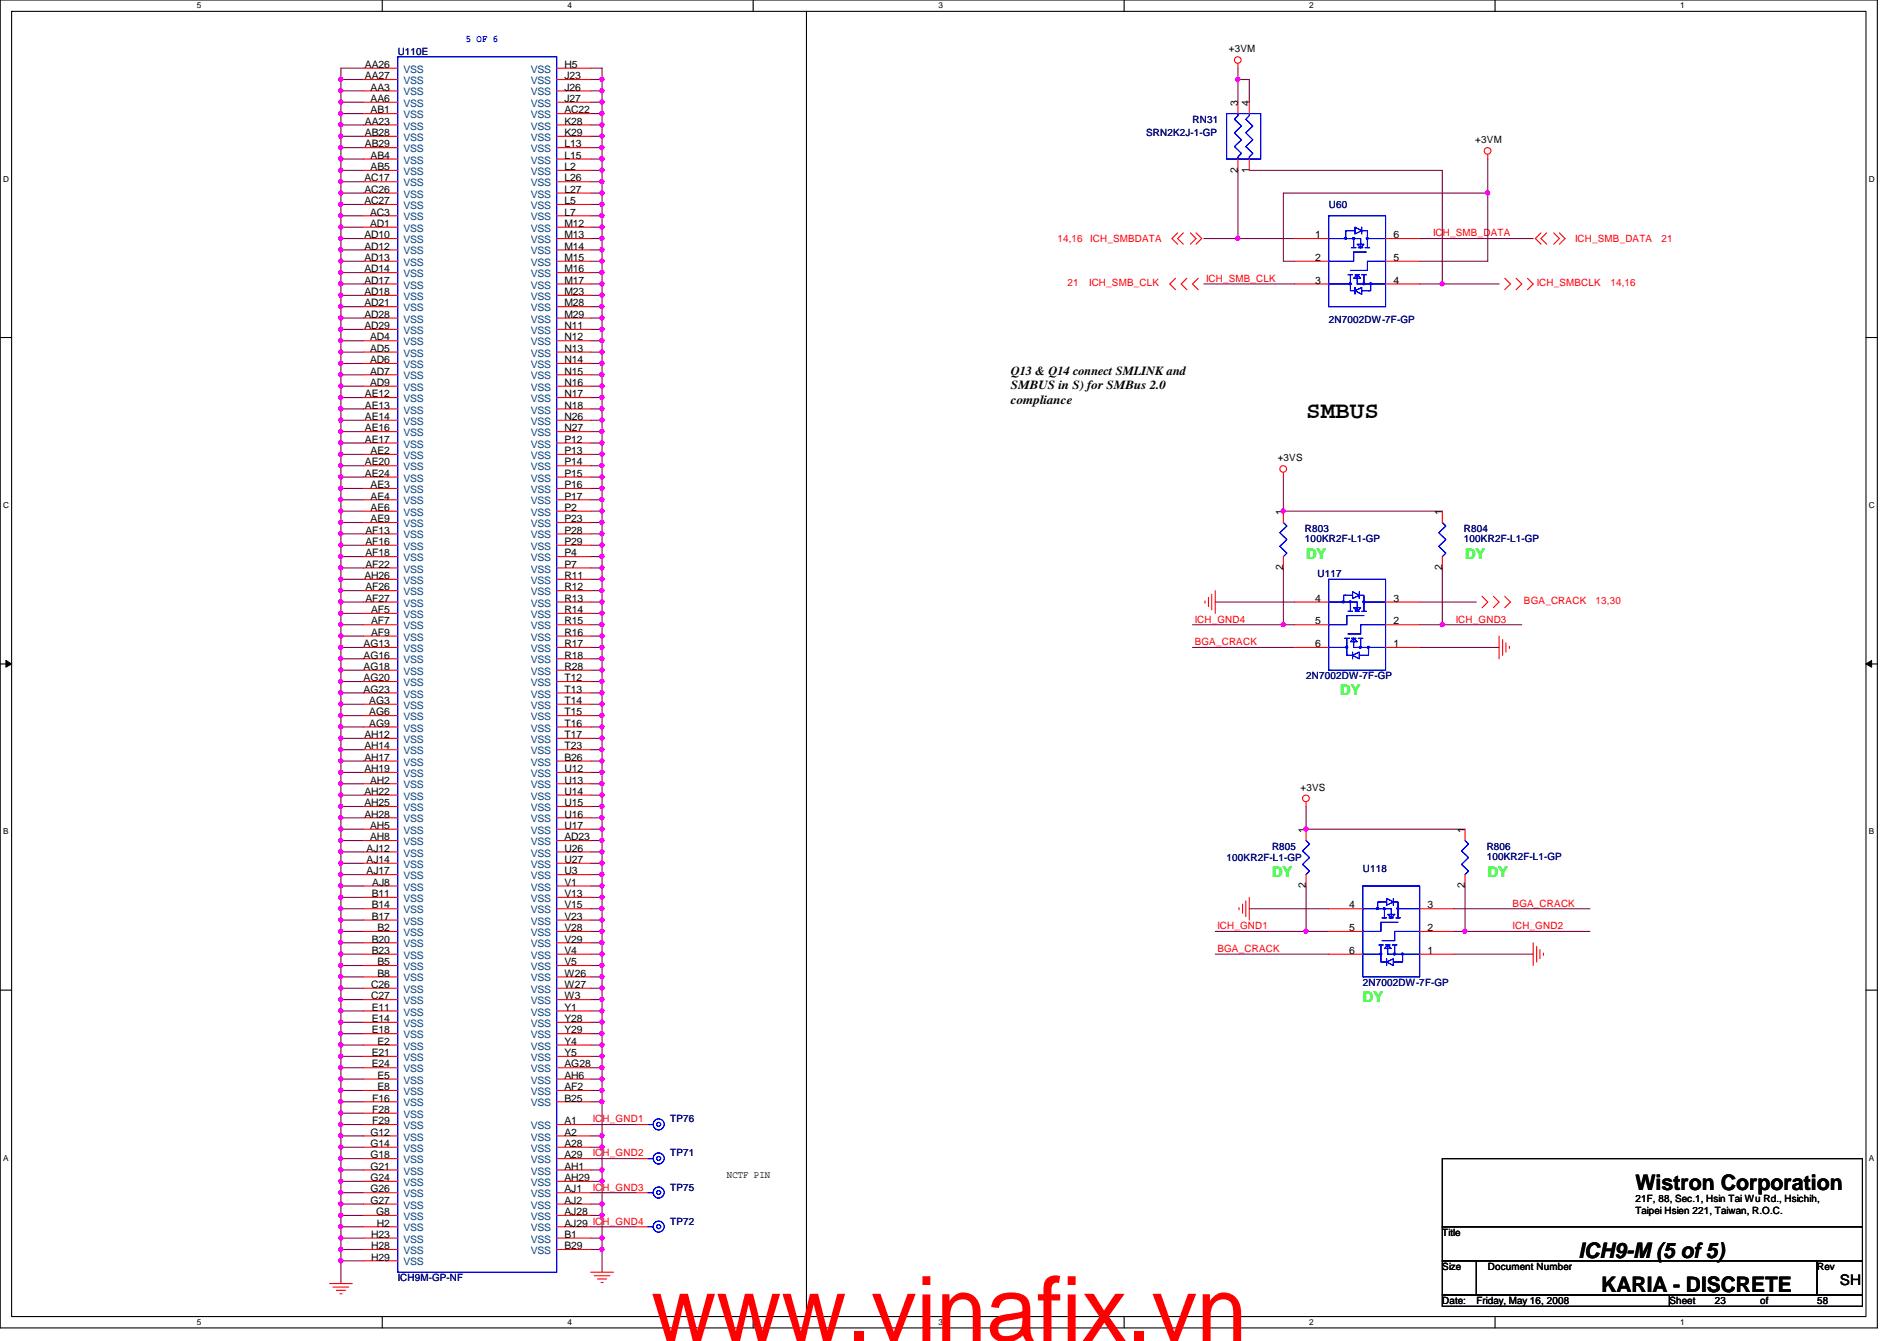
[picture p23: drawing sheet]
<svg xmlns="http://www.w3.org/2000/svg" width="297mm" height="210mm" viewBox="0 0 297 210" stroke-linecap="round" stroke-linejoin="round" font-family="sans-serif">
<defs><g id="words">
<text font-size="14.1" fill="#f00" x="102" y="209.9">www.vinafix.vn</text>
<text font-size="3.7" x="204.5" y="65.4">SMBUS</text>
<g font-size="3.3">
<text x="256.1" y="186.3">Wistron Corporation</text>
<text x="247.2" y="196.8">ICH9-M (5 of 5)</text>
<text x="250.7" y="202.3">KARIA - DISCRETE</text>
</g>
<g font-size="2.3" fill="#0f0">
<text x="204.5" y="87.5">DY</text>
<text x="229.4" y="87.5">DY</text>
<text x="209.8" y="108.8">DY</text>
<text x="199.2" y="137.2">DY</text>
<text x="233" y="137.2">DY</text>
<text x="213.4" y="156.8">DY</text>
</g>
<text font-size="2.3" x="288.1" y="201.2">SH</text>
<g font-size="1.9">
<text x="158.3" y="58.7">Q13 &amp; Q14 connect SMLINK and</text>
<text x="158.3" y="61">SMBUS in S) for SMBus 2.0</text>
<text x="158.3" y="63.2">compliance</text>
</g>
<g font-size="1.6">
<text x="57.1" y="10.6">AA26</text>
<text x="88.4" y="10.6">H5</text>
<text x="192.4" y="8.2">+3VM</text>
<text x="57.1" y="12.4">AA27</text>
<text x="58" y="14.2">AA3</text>
<text x="58" y="16">AA6</text>
<text x="58" y="17.7">AB1</text>
<text x="88.4" y="12.4">J23</text>
<text x="88.4" y="14.2">J26</text>
<text x="88.4" y="16">J27</text>
<text x="88.4" y="17.7">AC22</text>
<text x="193.8" y="16.6" transform="rotate(-90 193.8 16.6)">3</text>
<text x="195.6" y="16.6" transform="rotate(-90 195.6 16.6)">4</text>
<text x="57.1" y="19.5">AA23</text>
<text x="57.1" y="21.3">AB28</text>
<text x="57.1" y="23.1">AB29</text>
<text x="88.4" y="19.5">K28</text>
<text x="88.4" y="21.3">K29</text>
<text x="88.4" y="23.1">L13</text>
<text x="231" y="22.4">+3VM</text>
<text x="57.1" y="28.4">AC17</text>
<text x="58" y="24.8">AB4</text>
<text x="58" y="26.6">AB5</text>
<text x="88.4" y="24.8">L15</text>
<text x="88.4" y="26.6">L2</text>
<text x="88.4" y="28.4">L26</text>
<text x="193.8" y="27" transform="rotate(-90 193.8 27)">2</text>
<text x="195.6" y="27" transform="rotate(-90 195.6 27)">1</text>
<text x="57.1" y="30.2">AC26</text>
<text x="57.1" y="32">AC27</text>
<text x="58" y="33.7">AC3</text>
<text x="58" y="35.5">AD1</text>
<text x="88.4" y="30.2">L27</text>
<text x="88.4" y="32">L5</text>
<text x="88.4" y="33.7">L7</text>
<text x="88.4" y="35.5">M12</text>
<text x="57.1" y="37.3">AD10</text>
<text x="57.1" y="39.1">AD12</text>
<text x="57.1" y="40.9">AD13</text>
<text x="88.4" y="37.3">M13</text>
<text x="88.4" y="39.1">M14</text>
<text x="88.4" y="40.9">M15</text>
<text x="205.9" y="37.3">1</text>
<text x="205.9" y="40.9">2</text>
<text x="218.2" y="40.9">5</text>
<text x="218.2" y="37.3">6</text>
<text x="57.1" y="42.6">AD14</text>
<text x="57.1" y="44.4">AD17</text>
<text x="57.1" y="46.2">AD18</text>
<text x="57.1" y="48">AD21</text>
<text x="88.4" y="42.6">M16</text>
<text x="88.4" y="44.4">M17</text>
<text x="88.4" y="46.2">M23</text>
<text x="88.4" y="48">M28</text>
<text x="205.9" y="44.4">3</text>
<text x="218.2" y="44.4">4</text>
<text x="57.1" y="49.7">AD28</text>
<text x="57.1" y="51.5">AD29</text>
<text x="58" y="53.3">AD4</text>
<text x="88.4" y="49.7">M29</text>
<text x="88.4" y="51.5">N11</text>
<text x="88.4" y="53.3">N12</text>
<text x="58" y="55.1">AD5</text>
<text x="58" y="56.9">AD6</text>
<text x="58" y="58.6">AD7</text>
<text x="88.4" y="55.1">N13</text>
<text x="88.4" y="56.9">N14</text>
<text x="88.4" y="58.6">N15</text>
<text x="57.1" y="62.2">AE12</text>
<text x="57.1" y="64">AE13</text>
<text x="57.1" y="65.7">AE14</text>
<text x="58" y="60.4">AD9</text>
<text x="88.4" y="60.4">N16</text>
<text x="88.4" y="62.2">N17</text>
<text x="88.4" y="64">N18</text>
<text x="88.4" y="65.7">N26</text>
<text x="57.1" y="67.5">AE16</text>
<text x="57.1" y="69.3">AE17</text>
<text x="58" y="71.1">AE2</text>
<text x="88.4" y="67.5">N27</text>
<text x="88.4" y="69.3">P12</text>
<text x="88.4" y="71.1">P13</text>
<text x="57.1" y="72.9">AE20</text>
<text x="57.1" y="74.6">AE24</text>
<text x="58" y="76.4">AE3</text>
<text x="88.4" y="72.9">P14</text>
<text x="88.4" y="74.6">P15</text>
<text x="88.4" y="76.4">P16</text>
<text x="200.1" y="72.2">+3VS</text>
<text x="57.2" y="83.5">AF13</text>
<text x="58" y="78.2">AE4</text>
<text x="58" y="80">AE6</text>
<text x="58" y="81.7">AE9</text>
<text x="88.4" y="78.2">P17</text>
<text x="88.4" y="80">P2</text>
<text x="88.4" y="81.7">P23</text>
<text x="88.4" y="83.5">P28</text>
<text x="200.9" y="80.6" transform="rotate(-90 200.9 80.6)">1</text>
<text x="225.8" y="80.6" transform="rotate(-90 225.8 80.6)">1</text>
<text x="57.2" y="85.3">AF16</text>
<text x="57.2" y="87.1">AF18</text>
<text x="57.2" y="88.9">AF22</text>
<text x="88.4" y="85.3">P29</text>
<text x="88.4" y="87.1">P4</text>
<text x="88.4" y="88.9">P7</text>
<text x="200.9" y="89.2" transform="rotate(-90 200.9 89.2)">2</text>
<text x="225.8" y="89.2" transform="rotate(-90 225.8 89.2)">2</text>
<text x="57.1" y="90.6">AH26</text>
<text x="57.2" y="92.4">AF26</text>
<text x="57.2" y="94.2">AF27</text>
<text x="58.1" y="96">AF5</text>
<text x="88.4" y="90.6">R11</text>
<text x="88.4" y="92.4">R12</text>
<text x="88.4" y="94.2">R13</text>
<text x="88.4" y="96">R14</text>
<text x="205.9" y="94.2">4</text>
<text x="218.2" y="94.2">3</text>
<text x="56.9" y="101.3">AG13</text>
<text x="58.1" y="97.7">AF7</text>
<text x="58.1" y="99.5">AF9</text>
<text x="88.4" y="97.7">R15</text>
<text x="88.4" y="99.5">R16</text>
<text x="88.4" y="101.3">R17</text>
<text x="205.9" y="97.7">5</text>
<text x="205.9" y="101.3">6</text>
<text x="218.2" y="101.3">1</text>
<text x="218.2" y="97.7">2</text>
<text x="56.9" y="103.1">AG16</text>
<text x="56.9" y="104.9">AG18</text>
<text x="56.9" y="106.6">AG20</text>
<text x="88.4" y="103.1">R18</text>
<text x="88.4" y="104.9">R28</text>
<text x="88.4" y="106.6">T12</text>
<text x="56.9" y="108.4">AG23</text>
<text x="57.8" y="110.2">AG3</text>
<text x="57.8" y="112">AG6</text>
<text x="57.8" y="113.7">AG9</text>
<text x="88.4" y="108.4">T13</text>
<text x="88.4" y="110.2">T14</text>
<text x="88.4" y="112">T15</text>
<text x="88.4" y="113.7">T16</text>
<text x="57.1" y="115.5">AH12</text>
<text x="57.1" y="117.3">AH14</text>
<text x="57.1" y="119.1">AH17</text>
<text x="88.4" y="115.5">T17</text>
<text x="88.4" y="117.3">T23</text>
<text x="88.4" y="119.1">B26</text>
<text x="57.1" y="120.9">AH19</text>
<text x="57.1" y="124.4">AH22</text>
<text x="58" y="122.6">AH2</text>
<text x="88.4" y="120.9">U12</text>
<text x="88.4" y="122.6">U13</text>
<text x="88.4" y="124.4">U14</text>
<text x="203.6" y="123.8">+3VS</text>
<text x="57.1" y="126.2">AH25</text>
<text x="57.1" y="128">AH28</text>
<text x="58" y="129.8">AH5</text>
<text x="58" y="131.5">AH8</text>
<text x="88.4" y="126.2">U15</text>
<text x="88.4" y="128">U16</text>
<text x="88.4" y="129.8">U17</text>
<text x="88.4" y="131.5">AD23</text>
<text x="204.5" y="130.3" transform="rotate(-90 204.5 130.3)">1</text>
<text x="229.4" y="130.3" transform="rotate(-90 229.4 130.3)">1</text>
<text x="57.4" y="133.3">AJ12</text>
<text x="57.4" y="135.1">AJ14</text>
<text x="57.4" y="136.9">AJ17</text>
<text x="88.4" y="133.3">U26</text>
<text x="88.4" y="135.1">U27</text>
<text x="88.4" y="136.9">U3</text>
<text x="58.2" y="140.4">B11</text>
<text x="58.2" y="142.2">B14</text>
<text x="58.2" y="144">B17</text>
<text x="58.3" y="138.6">AJ8</text>
<text x="88.4" y="138.6">V1</text>
<text x="88.4" y="140.4">V13</text>
<text x="88.4" y="142.2">V15</text>
<text x="88.4" y="144">V23</text>
<text x="204.5" y="139" transform="rotate(-90 204.5 139)">2</text>
<text x="211.3" y="142.2">4</text>
<text x="223.5" y="142.2">3</text>
<text x="229.4" y="139" transform="rotate(-90 229.4 139)">2</text>
<text x="58.2" y="147.5">B20</text>
<text x="58.2" y="149.3">B23</text>
<text x="59.1" y="145.8">B2</text>
<text x="88.4" y="145.8">V28</text>
<text x="88.4" y="147.5">V29</text>
<text x="88.4" y="149.3">V4</text>
<text x="211.3" y="145.8">5</text>
<text x="211.3" y="149.3">6</text>
<text x="223.5" y="149.3">1</text>
<text x="223.5" y="145.8">2</text>
<text x="58.1" y="154.6">C26</text>
<text x="59.1" y="151.1">B5</text>
<text x="59.1" y="152.9">B8</text>
<text x="88.4" y="151.1">V5</text>
<text x="88.4" y="152.9">W26</text>
<text x="88.4" y="154.6">W27</text>
<text x="58.1" y="156.4">C27</text>
<text x="58.2" y="158.2">E11</text>
<text x="58.2" y="160">E14</text>
<text x="58.2" y="161.8">E18</text>
<text x="88.4" y="156.4">W3</text>
<text x="88.4" y="158.2">Y1</text>
<text x="88.4" y="160">Y28</text>
<text x="88.4" y="161.8">Y29</text>
<text x="58.2" y="165.3">E21</text>
<text x="58.2" y="167.1">E24</text>
<text x="59.1" y="163.5">E2</text>
<text x="88.4" y="163.5">Y4</text>
<text x="88.4" y="165.3">Y5</text>
<text x="88.4" y="167.1">AG28</text>
<text x="58.3" y="172.4">F16</text>
<text x="59.1" y="168.9">E5</text>
<text x="59.1" y="170.6">E8</text>
<text x="88.4" y="168.9">AH6</text>
<text x="88.4" y="170.6">AF2</text>
<text x="88.4" y="172.4">B25</text>
<text x="58" y="177.8">G12</text>
<text x="58" y="179.5">G14</text>
<text x="58.3" y="174.2">F28</text>
<text x="58.3" y="176">F29</text>
<text x="88.4" y="176">A1</text>
<text x="88.4" y="177.8">A2</text>
<text x="88.4" y="179.5">A28</text>
<text x="58" y="181.3">G18</text>
<text x="58" y="184.9">G24</text>
<text x="58" y="183.1">G21</text>
<text x="88.4" y="181.3">A29</text>
<text x="88.4" y="183.1">AH1</text>
<text x="88.4" y="184.9">AH29</text>
<text x="113.8" y="184.4">NCTF PIN</text>
<text x="58" y="186.6">G26</text>
<text x="58" y="188.4">G27</text>
<text x="58.9" y="190.2">G8</text>
<text x="59" y="192">H2</text>
<text x="88.4" y="186.6">AJ1</text>
<text x="88.4" y="188.4">AJ2</text>
<text x="88.4" y="190.2">AJ28</text>
<text x="88.4" y="192">AJ29 ICH_GND4</text>
<text x="256.1" y="188.1">21F, 88, Sec.1, Hsin Tai Wu Rd., Hsichih,</text>
<text x="256.1" y="189.9">Taipei Hsien 221, Taiwan, R.O.C.</text>
<text x="58.1" y="193.8">H23</text>
<text x="58.1" y="195.5">H28</text>
<text x="58.1" y="197.3">H29</text>
<text x="88.4" y="193.8">B1</text>
<text x="88.4" y="195.5">B29</text>
<text x="225.8" y="193.5">Title</text>
<text x="225.8" y="198.8">Size</text>
<text x="233" y="198.8">Document Number</text>
<text x="284.5" y="198.8">Rev</text>
<text x="225.8" y="204.1">Date:</text>
<text x="231.2" y="204.1">Friday, May 16, 2008</text>
<text x="261.4" y="204.1">Sheet</text>
<text x="268.5" y="204.1">23</text>
<text x="275.6" y="204.1">of</text>
<text x="284.5" y="204.1">58</text>
</g>
<g font-size="1.6" fill="#00007f">
<text x="62.3" y="8.6">U110E</text>
<text x="179.4" y="21.3">SRN2K2J-1-GP</text>
<text x="186.7" y="19.2">RN31</text>
<text x="208.1" y="32.6">U60</text>
<text x="208.1" y="50.5">2N7002DW-7F-GP</text>
<text x="204.3" y="83.2">R803</text>
<text x="229.2" y="83.2">R804</text>
<text x="204.3" y="84.8">100KR2F-L1-GP</text>
<text x="229.2" y="84.8">100KR2F-L1-GP</text>
<text x="206.3" y="90.3">U117</text>
<text x="204.5" y="106.3">2N7002DW-7F-GP</text>
<text x="192.1" y="134.8">100KR2F-L1-GP</text>
<text x="199.2" y="133">R805</text>
<text x="213.4" y="136.6">U118</text>
<text x="232.8" y="133">R806</text>
<text x="232.8" y="134.6">100KR2F-L1-GP</text>
<text x="213.4" y="154.3">2N7002DW-7F-GP</text>
<text x="104.9" y="175.7">TP76</text>
<text x="104.9" y="181">TP71</text>
<text x="104.9" y="191.7">TP72</text>
<text x="104.9" y="186.4">TP75</text>
<text x="62.3" y="200.6">ICH9M-GP-NF</text>
</g>
<g font-size="1.6" fill="#003f7f">
<text x="63.2" y="11.4">VSS</text>
<text x="83.1" y="11.4">VSS</text>
<text x="63.2" y="13.2">VSS</text>
<text x="63.2" y="14.9">VSS</text>
<text x="63.2" y="16.7">VSS</text>
<text x="83.1" y="13.2">VSS</text>
<text x="83.1" y="14.9">VSS</text>
<text x="83.1" y="16.7">VSS</text>
<text x="63.2" y="18.5">VSS</text>
<text x="63.2" y="20.3">VSS</text>
<text x="63.2" y="22.1">VSS</text>
<text x="63.2" y="23.8">VSS</text>
<text x="83.1" y="18.5">VSS</text>
<text x="83.1" y="20.3">VSS</text>
<text x="83.1" y="22.1">VSS</text>
<text x="83.1" y="23.8">VSS</text>
<text x="63.2" y="25.6">VSS</text>
<text x="63.2" y="27.4">VSS</text>
<text x="63.2" y="29.2">VSS</text>
<text x="83.1" y="25.6">VSS</text>
<text x="83.1" y="27.4">VSS</text>
<text x="83.1" y="29.2">VSS</text>
<text x="63.2" y="30.9">VSS</text>
<text x="63.2" y="32.7">VSS</text>
<text x="63.2" y="34.5">VSS</text>
<text x="83.1" y="30.9">VSS</text>
<text x="83.1" y="32.7">VSS</text>
<text x="83.1" y="34.5">VSS</text>
<text x="63.2" y="36.3">VSS</text>
<text x="63.2" y="38.1">VSS</text>
<text x="63.2" y="39.8">VSS</text>
<text x="63.2" y="41.6">VSS</text>
<text x="83.1" y="36.3">VSS</text>
<text x="83.1" y="38.1">VSS</text>
<text x="83.1" y="39.8">VSS</text>
<text x="83.1" y="41.6">VSS</text>
<text x="63.2" y="43.4">VSS</text>
<text x="63.2" y="45.2">VSS</text>
<text x="63.2" y="46.9">VSS</text>
<text x="83.1" y="43.4">VSS</text>
<text x="83.1" y="45.2">VSS</text>
<text x="83.1" y="46.9">VSS</text>
<text x="63.2" y="48.7">VSS</text>
<text x="63.2" y="50.5">VSS</text>
<text x="63.2" y="52.3">VSS</text>
<text x="83.1" y="48.7">VSS</text>
<text x="83.1" y="50.5">VSS</text>
<text x="83.1" y="52.3">VSS</text>
<text x="63.2" y="54.1">VSS</text>
<text x="63.2" y="55.8">VSS</text>
<text x="63.2" y="57.6">VSS</text>
<text x="63.2" y="59.4">VSS</text>
<text x="83.1" y="54.1">VSS</text>
<text x="83.1" y="55.8">VSS</text>
<text x="83.1" y="57.6">VSS</text>
<text x="83.1" y="59.4">VSS</text>
<text x="63.2" y="61.2">VSS</text>
<text x="63.2" y="62.9">VSS</text>
<text x="63.2" y="64.7">VSS</text>
<text x="83.1" y="61.2">VSS</text>
<text x="83.1" y="62.9">VSS</text>
<text x="83.1" y="64.7">VSS</text>
<text x="63.2" y="66.5">VSS</text>
<text x="63.2" y="68.3">VSS</text>
<text x="63.2" y="70.1">VSS</text>
<text x="63.2" y="71.8">VSS</text>
<text x="83.1" y="66.5">VSS</text>
<text x="83.1" y="68.3">VSS</text>
<text x="83.1" y="70.1">VSS</text>
<text x="83.1" y="71.8">VSS</text>
<text x="63.2" y="73.6">VSS</text>
<text x="63.2" y="75.4">VSS</text>
<text x="63.2" y="77.2">VSS</text>
<text x="83.1" y="73.6">VSS</text>
<text x="83.1" y="75.4">VSS</text>
<text x="83.1" y="77.2">VSS</text>
<text x="63.2" y="79">VSS</text>
<text x="63.2" y="80.7">VSS</text>
<text x="63.2" y="82.5">VSS</text>
<text x="83.1" y="79">VSS</text>
<text x="83.1" y="80.7">VSS</text>
<text x="83.1" y="82.5">VSS</text>
<text x="63.2" y="84.3">VSS</text>
<text x="63.2" y="86.1">VSS</text>
<text x="63.2" y="87.8">VSS</text>
<text x="63.2" y="89.6">VSS</text>
<text x="83.1" y="84.3">VSS</text>
<text x="83.1" y="86.1">VSS</text>
<text x="83.1" y="87.8">VSS</text>
<text x="83.1" y="89.6">VSS</text>
<text x="63.2" y="91.4">VSS</text>
<text x="63.2" y="93.2">VSS</text>
<text x="63.2" y="95">VSS</text>
<text x="83.1" y="91.4">VSS</text>
<text x="83.1" y="93.2">VSS</text>
<text x="83.1" y="95">VSS</text>
<text x="63.2" y="96.7">VSS</text>
<text x="63.2" y="98.5">VSS</text>
<text x="63.2" y="100.3">VSS</text>
<text x="83.1" y="96.7">VSS</text>
<text x="83.1" y="98.5">VSS</text>
<text x="83.1" y="100.3">VSS</text>
<text x="63.2" y="102.1">VSS</text>
<text x="63.2" y="103.8">VSS</text>
<text x="63.2" y="105.6">VSS</text>
<text x="63.2" y="107.4">VSS</text>
<text x="83.1" y="102.1">VSS</text>
<text x="83.1" y="103.8">VSS</text>
<text x="83.1" y="105.6">VSS</text>
<text x="83.1" y="107.4">VSS</text>
<text x="63.2" y="109.2">VSS</text>
<text x="63.2" y="111">VSS</text>
<text x="63.2" y="112.7">VSS</text>
<text x="83.1" y="109.2">VSS</text>
<text x="83.1" y="111">VSS</text>
<text x="83.1" y="112.7">VSS</text>
<text x="63.2" y="114.5">VSS</text>
<text x="63.2" y="116.3">VSS</text>
<text x="63.2" y="118.1">VSS</text>
<text x="63.2" y="119.8">VSS</text>
<text x="83.1" y="114.5">VSS</text>
<text x="83.1" y="116.3">VSS</text>
<text x="83.1" y="118.1">VSS</text>
<text x="83.1" y="119.8">VSS</text>
<text x="63.2" y="121.6">VSS</text>
<text x="63.2" y="123.4">VSS</text>
<text x="63.2" y="125.2">VSS</text>
<text x="83.1" y="121.6">VSS</text>
<text x="83.1" y="123.4">VSS</text>
<text x="83.1" y="125.2">VSS</text>
<text x="63.2" y="127">VSS</text>
<text x="63.2" y="128.7">VSS</text>
<text x="63.2" y="130.5">VSS</text>
<text x="83.1" y="127">VSS</text>
<text x="83.1" y="128.7">VSS</text>
<text x="83.1" y="130.5">VSS</text>
<text x="63.2" y="132.3">VSS</text>
<text x="63.2" y="134.1">VSS</text>
<text x="63.2" y="135.8">VSS</text>
<text x="63.2" y="137.6">VSS</text>
<text x="83.1" y="132.3">VSS</text>
<text x="83.1" y="134.1">VSS</text>
<text x="83.1" y="135.8">VSS</text>
<text x="83.1" y="137.6">VSS</text>
<text x="63.2" y="139.4">VSS</text>
<text x="63.2" y="141.2">VSS</text>
<text x="63.2" y="143">VSS</text>
<text x="83.1" y="139.4">VSS</text>
<text x="83.1" y="141.2">VSS</text>
<text x="83.1" y="143">VSS</text>
<text x="63.2" y="144.7">VSS</text>
<text x="63.2" y="146.5">VSS</text>
<text x="63.2" y="148.3">VSS</text>
<text x="83.1" y="144.7">VSS</text>
<text x="83.1" y="146.5">VSS</text>
<text x="83.1" y="148.3">VSS</text>
<text x="63.2" y="150.1">VSS</text>
<text x="63.2" y="151.8">VSS</text>
<text x="63.2" y="153.6">VSS</text>
<text x="63.2" y="155.4">VSS</text>
<text x="83.1" y="150.1">VSS</text>
<text x="83.1" y="151.8">VSS</text>
<text x="83.1" y="153.6">VSS</text>
<text x="83.1" y="155.4">VSS</text>
<text x="63.2" y="157.2">VSS</text>
<text x="63.2" y="159">VSS</text>
<text x="63.2" y="160.7">VSS</text>
<text x="83.1" y="157.2">VSS</text>
<text x="83.1" y="159">VSS</text>
<text x="83.1" y="160.7">VSS</text>
<text x="63.2" y="162.5">VSS</text>
<text x="63.2" y="164.3">VSS</text>
<text x="63.2" y="166.1">VSS</text>
<text x="63.2" y="167.9">VSS</text>
<text x="83.1" y="162.5">VSS</text>
<text x="83.1" y="164.3">VSS</text>
<text x="83.1" y="166.1">VSS</text>
<text x="83.1" y="167.9">VSS</text>
<text x="63.2" y="169.6">VSS</text>
<text x="63.2" y="171.4">VSS</text>
<text x="63.2" y="173.2">VSS</text>
<text x="83.1" y="169.6">VSS</text>
<text x="83.1" y="171.4">VSS</text>
<text x="83.1" y="173.2">VSS</text>
<text x="63.2" y="175">VSS</text>
<text x="63.2" y="176.7">VSS</text>
<text x="63.2" y="178.5">VSS</text>
<text x="83.1" y="176.7">VSS</text>
<text x="83.1" y="178.5">VSS</text>
<text x="63.2" y="180.3">VSS</text>
<text x="63.2" y="182.1">VSS</text>
<text x="63.2" y="185.6">VSS</text>
<text x="63.2" y="183.9">VSS</text>
<text x="83.1" y="180.3">VSS</text>
<text x="83.1" y="182.1">VSS</text>
<text x="83.1" y="183.9">VSS</text>
<text x="83.1" y="185.6">VSS</text>
<text x="63.2" y="187.4">VSS</text>
<text x="63.2" y="189.2">VSS</text>
<text x="63.2" y="191">VSS</text>
<text x="83.1" y="187.4">VSS</text>
<text x="83.1" y="189.2">VSS</text>
<text x="83.1" y="191">VSS</text>
<text x="63.2" y="192.7">VSS</text>
<text x="63.2" y="194.5">VSS</text>
<text x="63.2" y="196.3">VSS</text>
<text x="83.1" y="192.7">VSS</text>
<text x="83.1" y="194.5">VSS</text>
<text x="83.1" y="196.3">VSS</text>
<text x="63.2" y="198.1">VSS</text>
</g>
<text font-size="1.6" fill="#00f" x="72.9" y="6.6">5 OF 6</text>
<g font-size="1.6" fill="#f00">
<text x="165.6" y="37.9">14,16</text>
<text x="170.7" y="37.9">ICH_SMBDATA</text>
<text x="224.4" y="37">ICH_SMB_DATA</text>
<text x="246.6" y="37.9">ICH_SMB_DATA</text>
<text x="260.2" y="37.9">21</text>
<text x="167.2" y="44.8">21</text>
<text x="170.6" y="44.8">ICH_SMB_CLK</text>
<text x="188.8" y="44.1">ICH_SMB_CLK</text>
<text x="240.6" y="44.8">ICH_SMBCLK</text>
<text x="252.2" y="44.8">14,16</text>
<text x="238.6" y="94.6">BGA_CRACK</text>
<text x="249.8" y="94.6">13,30</text>
<text x="187.1" y="97.5">ICH_GND4</text>
<text x="187.1" y="101">BGA_CRACK</text>
<text x="228" y="97.5">ICH_GND3</text>
<text x="236.9" y="141.9">BGA_CRACK</text>
<text x="190.6" y="149">BGA_CRACK</text>
<text x="190.6" y="145.5">ICH_GND1</text>
<text x="236.9" y="145.5">ICH_GND2</text>
<text x="92.8" y="175.7">ICH_GND1</text>
<text x="92.8" y="181">ICH_GND2</text>
<text x="92.8" y="186.4">ICH_GND3</text>
</g>
<g font-size="1.3">
<text x="30.8" y="1.3">5</text>
<text x="88.9" y="1.3">4</text>
<text x="146.9" y="1.3">3</text>
<text x="205" y="1.3">2</text>
<text x="263.1" y="1.3">1</text>
<text x=".5" y="28.4">D</text>
<text x="292.6" y="28.4">D</text>
<text x=".5" y="79.5">C</text>
<text x="292.6" y="79.5">C</text>
<text x=".5" y="130.6">B</text>
<text x="292.6" y="130.6">B</text>
<text x=".5" y="181.7">A</text>
<text x="292.6" y="181.7">A</text>
<text x="30.8" y="207.4">5</text>
<text x="88.9" y="207.4">4</text>
<text x="146.9" y="207.4">3</text>
<text x="205" y="207.4">2</text>
<text x="263.1" y="207.4">1</text>
</g>
</g></defs>
<path d="M0 0h294v207.9h-294zM1.8 1.8h290.4v204.3h-290.4z" fill="none" stroke="#000" stroke-width=".17"/>
<g fill="#fff">
<path d="M30.8 .2h.7v1.4h-.7z"/>
<path d="M30.8 206.2h.7v1.4h-.7z"/>
</g>
<path d="M59.9 0v1.8M59.9 206.1v1.8" fill="none" stroke="#000" stroke-width=".17"/>
<g fill="#fff">
<path d="M88.9 .2h.6v1.4h-.6z"/>
<path d="M88.9 206.2h.6v1.4h-.6z"/>
</g>
<path d="M117.9 0v1.8M117.9 206.1v1.8" fill="none" stroke="#000" stroke-width=".17"/>
<g fill="#fff">
<path d="M146.9 .2h.7v1.4h-.7z"/>
<path d="M146.9 206.2h.7v1.4h-.7z"/>
</g>
<path d="M176 0v1.8M176 206.1v1.8" fill="none" stroke="#000" stroke-width=".17"/>
<g fill="#fff">
<path d="M205 .2h.7v1.4h-.7z"/>
<path d="M205 206.2h.7v1.4h-.7z"/>
</g>
<path d="M234.1 0v1.8M234.1 206.1v1.8" fill="none" stroke="#000" stroke-width=".17"/>
<g fill="#fff">
<path d="M263.1 .2h.7v1.4h-.7z"/>
<path d="M263.1 206.2h.7v1.4h-.7z"/>
<path d="M.5 27.3h.9v1.4h-.9z"/>
<path d="M292.6 27.3h.9v1.4h-.9z"/>
<path d="M.5 78.4h.9v1.4h-.9z"/>
<path d="M292.6 78.4h.9v1.4h-.9z"/>
</g>
<path d="M0 52.8h1.8M292.2 52.8h1.8" fill="none" stroke="#000" stroke-width=".17"/>
<g fill="#fff">
<path d="M.5 129.5h.8v1.4h-.8z"/>
<path d="M292.6 129.5h.9v1.4h-.9z"/>
</g>
<path d="M0 103.9h1.8M292.2 103.9h1.8" fill="none" stroke="#000" stroke-width=".17"/>
<path d="M.9 103.4l.9 .5-.9 .5zM292.2 103.9l.9-.5v1z" fill="#000"/>
<path d="M.9 103.4l.9 .5-.9 .5zM292.2 103.9l.9-.5v1z" fill="none" stroke="#000" stroke-width=".16"/>
<g fill="#fff">
<path d="M.5 180.5h.8v1.4h-.8z"/>
<path d="M292.6 180.5h.9v1.4h-.9z"/>
</g>
<path d="M0 155h1.8M292.2 155h1.8" fill="none" stroke="#000" stroke-width=".17"/>
<path d="M53.4 23.1h3.5" fill="none" stroke="#7f003f" stroke-width=".17"/>
<circle cx="53.4" cy="23.1" r=".32" fill="#f0f"/>
<circle cx="53.4" cy="23.1" r=".32" fill="none" stroke="#f0f" stroke-width=".17"/>
<path d="M53.4 16v1.8M92.5 10.7h1.8v1.7M92.5 17.8h1.8M53.4 23.1v1.8" fill="none" stroke="#7f003f" stroke-width=".17"/>
<circle cx="94.2" cy="17.8" r=".32" fill="#f0f"/>
<circle cx="94.2" cy="17.8" r=".32" fill="none" stroke="#f0f" stroke-width=".17"/>
<path d="M53.4 12.4h3.5M94.3 17.8v1.8" fill="none" stroke="#7f003f" stroke-width=".17"/>
<circle cx="53.4" cy="12.4" r=".32" fill="#f0f"/>
<circle cx="53.4" cy="12.4" r=".32" fill="none" stroke="#f0f" stroke-width=".17"/>
<path d="M53.4 12.4v1.8M53.4 176v1.8M53.4 190.2v1.8" fill="none" stroke="#7f003f" stroke-width=".17"/>
<circle cx="53.4" cy="190.2" r=".32" fill="#f0f"/>
<circle cx="53.4" cy="190.2" r=".32" fill="none" stroke="#f0f" stroke-width=".17"/>
<path d="M53.4 192v1.8" fill="none" stroke="#7f003f" stroke-width=".17"/>
<circle cx="53.4" cy="192" r=".32" fill="#f0f"/>
<circle cx="53.4" cy="192" r=".32" fill="none" stroke="#f0f" stroke-width=".17"/>
<path d="M94.3 58.7v1.8M94.3 64v1.8" fill="none" stroke="#7f003f" stroke-width=".17"/>
<circle cx="94.2" cy="64" r=".32" fill="#f0f"/>
<circle cx="94.2" cy="64" r=".32" fill="none" stroke="#f0f" stroke-width=".17"/>
<path d="M94.3 104.9v1.8" fill="none" stroke="#7f003f" stroke-width=".17"/>
<circle cx="94.2" cy="104.9" r=".32" fill="#f0f"/>
<circle cx="94.2" cy="104.9" r=".32" fill="none" stroke="#f0f" stroke-width=".17"/>
<path d="M94.3 135.1v1.8" fill="none" stroke="#7f003f" stroke-width=".17"/>
<circle cx="94.2" cy="135.1" r=".32" fill="#f0f"/>
<circle cx="94.2" cy="135.1" r=".32" fill="none" stroke="#f0f" stroke-width=".17"/>
<path d="M94.3 65.8v1.8M94.3 74.7v1.8M94.3 144v1.8" fill="none" stroke="#7f003f" stroke-width=".17"/>
<circle cx="94.2" cy="144" r=".32" fill="#f0f"/>
<circle cx="94.2" cy="144" r=".32" fill="none" stroke="#f0f" stroke-width=".17"/>
<path d="M94.3 35.6v1.7" fill="none" stroke="#7f003f" stroke-width=".17"/>
<circle cx="94.2" cy="35.5" r=".32" fill="#f0f"/>
<circle cx="94.2" cy="35.5" r=".32" fill="none" stroke="#f0f" stroke-width=".17"/>
<path d="M94.3 136.9v1.8" fill="none" stroke="#7f003f" stroke-width=".17"/>
<circle cx="94.2" cy="136.9" r=".32" fill="#f0f"/>
<circle cx="94.2" cy="136.9" r=".32" fill="none" stroke="#f0f" stroke-width=".17"/>
<path d="M94.3 21.3v1.8M94.3 103.1v1.8" fill="none" stroke="#7f003f" stroke-width=".17"/>
<circle cx="94.2" cy="103.1" r=".32" fill="#f0f"/>
<circle cx="94.2" cy="103.1" r=".32" fill="none" stroke="#f0f" stroke-width=".17"/>
<path d="M94.3 156.5v1.7" fill="none" stroke="#7f003f" stroke-width=".17"/>
<circle cx="94.2" cy="156.4" r=".32" fill="#f0f"/>
<circle cx="94.2" cy="156.4" r=".32" fill="none" stroke="#f0f" stroke-width=".17"/>
<path d="M94.3 80v1.8" fill="none" stroke="#7f003f" stroke-width=".17"/>
<circle cx="94.2" cy="80" r=".32" fill="#f0f"/>
<circle cx="94.2" cy="80" r=".32" fill="none" stroke="#f0f" stroke-width=".17"/>
<path d="M94.3 119.1v1.8" fill="none" stroke="#7f003f" stroke-width=".17"/>
<circle cx="94.2" cy="119.1" r=".32" fill="#f0f"/>
<circle cx="94.2" cy="119.1" r=".32" fill="none" stroke="#f0f" stroke-width=".17"/>
<path d="M94.3 97.8v1.8M94.3 165.4v1.7" fill="none" stroke="#7f003f" stroke-width=".17"/>
<circle cx="94.2" cy="165.3" r=".32" fill="#f0f"/>
<circle cx="94.2" cy="165.3" r=".32" fill="none" stroke="#f0f" stroke-width=".17"/>
<path d="M94.3 163.6v1.8" fill="none" stroke="#7f003f" stroke-width=".17"/>
<circle cx="94.2" cy="163.5" r=".32" fill="#f0f"/>
<circle cx="94.2" cy="163.5" r=".32" fill="none" stroke="#f0f" stroke-width=".17"/>
<path d="M94.3 149.4v1.7" fill="none" stroke="#7f003f" stroke-width=".17"/>
<circle cx="94.2" cy="149.3" r=".32" fill="#f0f"/>
<circle cx="94.2" cy="149.3" r=".32" fill="none" stroke="#f0f" stroke-width=".17"/>
<path d="M94.3 30.2v1.8M94.3 51.6v1.7" fill="none" stroke="#7f003f" stroke-width=".17"/>
<circle cx="94.2" cy="51.5" r=".32" fill="#f0f"/>
<circle cx="94.2" cy="51.5" r=".32" fill="none" stroke="#f0f" stroke-width=".17"/>
<path d="M94.3 81.8v1.8" fill="none" stroke="#7f003f" stroke-width=".17"/>
<circle cx="94.2" cy="81.8" r=".32" fill="#f0f"/>
<circle cx="94.2" cy="81.8" r=".32" fill="none" stroke="#f0f" stroke-width=".17"/>
<path d="M94.3 37.3v1.8M94.3 90.7v1.8M94.3 129.8v1.8M94.3 151.1v1.8" fill="none" stroke="#7f003f" stroke-width=".17"/>
<circle cx="94.2" cy="151.1" r=".32" fill="#f0f"/>
<circle cx="94.2" cy="151.1" r=".32" fill="none" stroke="#f0f" stroke-width=".17"/>
<path d="M94.3 142.2v1.8" fill="none" stroke="#7f003f" stroke-width=".17"/>
<circle cx="94.2" cy="142.2" r=".32" fill="#f0f"/>
<circle cx="94.2" cy="142.2" r=".32" fill="none" stroke="#f0f" stroke-width=".17"/>
<path d="M94.3 113.8v1.8M94.3 158.2v1.8" fill="none" stroke="#7f003f" stroke-width=".17"/>
<circle cx="94.2" cy="158.2" r=".32" fill="#f0f"/>
<circle cx="94.2" cy="158.2" r=".32" fill="none" stroke="#f0f" stroke-width=".17"/>
<path d="M94.3 49.8v1.8" fill="none" stroke="#7f003f" stroke-width=".17"/>
<circle cx="94.2" cy="49.8" r=".32" fill="#f0f"/>
<circle cx="94.2" cy="49.8" r=".32" fill="none" stroke="#f0f" stroke-width=".17"/>
<path d="M94.3 44.4v1.8M94.3 120.9v1.8" fill="none" stroke="#7f003f" stroke-width=".17"/>
<circle cx="94.2" cy="120.9" r=".32" fill="#f0f"/>
<circle cx="94.2" cy="120.9" r=".32" fill="none" stroke="#f0f" stroke-width=".17"/>
<path d="M94.3 168.9v1.8" fill="none" stroke="#7f003f" stroke-width=".17"/>
<circle cx="94.2" cy="168.9" r=".32" fill="#f0f"/>
<circle cx="94.2" cy="168.9" r=".32" fill="none" stroke="#f0f" stroke-width=".17"/>
<path d="M53.4 21.3h3.5" fill="none" stroke="#7f003f" stroke-width=".17"/>
<circle cx="53.4" cy="21.3" r=".32" fill="#f0f"/>
<circle cx="53.4" cy="21.3" r=".32" fill="none" stroke="#f0f" stroke-width=".17"/>
<path d="M92.5 12.4h1.8v1.8M53.4 21.3v1.8" fill="none" stroke="#7f003f" stroke-width=".17"/>
<circle cx="94.2" cy="12.4" r=".32" fill="#f0f"/>
<circle cx="94.2" cy="12.4" r=".32" fill="none" stroke="#f0f" stroke-width=".17"/>
<path d="M53.4 179.6v1.8h3.5" fill="none" stroke="#7f003f" stroke-width=".17"/>
<circle cx="53.4" cy="179.6" r=".32" fill="#f0f"/>
<circle cx="53.4" cy="179.6" r=".32" fill="none" stroke="#f0f" stroke-width=".17"/>
<path d="M53.4 184.9v1.8h3.5" fill="none" stroke="#7f003f" stroke-width=".17"/>
<circle cx="53.4" cy="184.9" r=".32" fill="#f0f"/>
<circle cx="53.4" cy="184.9" r=".32" fill="none" stroke="#f0f" stroke-width=".17"/>
<path d="M92.5 131.6h1.8M92.5 128h1.8M94.3 133.4v1.7" fill="none" stroke="#7f003f" stroke-width=".17"/>
<circle cx="94.2" cy="133.3" r=".32" fill="#f0f"/>
<circle cx="94.2" cy="133.3" r=".32" fill="none" stroke="#f0f" stroke-width=".17"/>
<path d="M94.3 128v1.8h-1.8" fill="none" stroke="#7f003f" stroke-width=".17"/>
<circle cx="94.2" cy="129.8" r=".32" fill="#f0f"/>
<circle cx="94.2" cy="129.8" r=".32" fill="none" stroke="#f0f" stroke-width=".17"/>
<circle cx="94.2" cy="128" r=".32" fill="#f0f"/>
<circle cx="94.2" cy="128" r=".32" fill="none" stroke="#f0f" stroke-width=".17"/>
<path d="M92.5 135.1h1.8M94.3 131.6v1.7h-1.8" fill="none" stroke="#7f003f" stroke-width=".17"/>
<circle cx="94.2" cy="131.5" r=".32" fill="#f0f"/>
<circle cx="94.2" cy="131.5" r=".32" fill="none" stroke="#f0f" stroke-width=".17"/>
<path d="M92.5 136.9h1.8M92.5 149.4h1.8M94.3 140.5v1.7" fill="none" stroke="#7f003f" stroke-width=".17"/>
<circle cx="94.2" cy="140.4" r=".32" fill="#f0f"/>
<circle cx="94.2" cy="140.4" r=".32" fill="none" stroke="#f0f" stroke-width=".17"/>
<path d="M92.5 138.7h1.8M92.5 140.5h1.8M92.5 142.2h1.8M92.5 145.8h1.8" fill="none" stroke="#7f003f" stroke-width=".17"/>
<circle cx="94.2" cy="145.8" r=".32" fill="#f0f"/>
<circle cx="94.2" cy="145.8" r=".32" fill="none" stroke="#f0f" stroke-width=".17"/>
<path d="M94.3 138.7v1.8" fill="none" stroke="#7f003f" stroke-width=".17"/>
<circle cx="94.2" cy="138.7" r=".32" fill="#f0f"/>
<circle cx="94.2" cy="138.7" r=".32" fill="none" stroke="#f0f" stroke-width=".17"/>
<path d="M92.5 156.5h1.8M94.3 147.6v1.8" fill="none" stroke="#7f003f" stroke-width=".17"/>
<circle cx="94.2" cy="147.5" r=".32" fill="#f0f"/>
<circle cx="94.2" cy="147.5" r=".32" fill="none" stroke="#f0f" stroke-width=".17"/>
<path d="M92.5 144h1.8M92.5 152.9h1.8M94.3 145.8v1.8" fill="none" stroke="#7f003f" stroke-width=".17"/>
<circle cx="94.2" cy="152.9" r=".32" fill="#f0f"/>
<circle cx="94.2" cy="152.9" r=".32" fill="none" stroke="#f0f" stroke-width=".17"/>
<path d="M92.5 147.6h1.8M92.5 154.7h1.8v1.8" fill="none" stroke="#7f003f" stroke-width=".17"/>
<circle cx="94.2" cy="154.7" r=".32" fill="#f0f"/>
<circle cx="94.2" cy="154.7" r=".32" fill="none" stroke="#f0f" stroke-width=".17"/>
<path d="M92.5 151.1h1.8M94.3 152.9v1.8M92.5 170.7h1.8" fill="none" stroke="#7f003f" stroke-width=".17"/>
<circle cx="94.2" cy="170.7" r=".32" fill="#f0f"/>
<circle cx="94.2" cy="170.7" r=".32" fill="none" stroke="#f0f" stroke-width=".17"/>
<path d="M92.5 161.8h1.8v1.8M92.5 168.9h1.8M92.5 165.4h1.8" fill="none" stroke="#7f003f" stroke-width=".17"/>
<circle cx="94.2" cy="161.8" r=".32" fill="#f0f"/>
<circle cx="94.2" cy="161.8" r=".32" fill="none" stroke="#f0f" stroke-width=".17"/>
<path d="M92.5 158.2h1.8M92.5 163.6h1.8M92.5 160h1.8v1.8M94.3 167.1v1.8" fill="none" stroke="#7f003f" stroke-width=".17"/>
<circle cx="94.2" cy="160" r=".32" fill="#f0f"/>
<circle cx="94.2" cy="160" r=".32" fill="none" stroke="#f0f" stroke-width=".17"/>
<path d="M92.5 172.5h1.8M92.5 167.1h1.8" fill="none" stroke="#7f003f" stroke-width=".17"/>
<circle cx="94.2" cy="167.1" r=".32" fill="#f0f"/>
<circle cx="94.2" cy="167.1" r=".32" fill="none" stroke="#f0f" stroke-width=".17"/>
<path d="M92.5 119.1h1.8M92.5 113.8h1.8M92.5 117.3h1.8M94.3 124.5v1.7h-1.8" fill="none" stroke="#7f003f" stroke-width=".17"/>
<circle cx="94.2" cy="124.4" r=".32" fill="#f0f"/>
<circle cx="94.2" cy="124.4" r=".32" fill="none" stroke="#f0f" stroke-width=".17"/>
<path d="M92.5 112h1.8M94.3 122.7v1.8h-1.8" fill="none" stroke="#7f003f" stroke-width=".17"/>
<circle cx="94.2" cy="122.7" r=".32" fill="#f0f"/>
<circle cx="94.2" cy="122.7" r=".32" fill="none" stroke="#f0f" stroke-width=".17"/>
<path d="M94.3 115.6v3.5M92.5 122.7h1.8" fill="none" stroke="#7f003f" stroke-width=".17"/>
<circle cx="94.2" cy="117.3" r=".32" fill="#f0f"/>
<circle cx="94.2" cy="117.3" r=".32" fill="none" stroke="#f0f" stroke-width=".17"/>
<path d="M94.3 112v1.8M92.5 120.9h1.8" fill="none" stroke="#7f003f" stroke-width=".17"/>
<circle cx="94.2" cy="113.8" r=".32" fill="#f0f"/>
<circle cx="94.2" cy="113.8" r=".32" fill="none" stroke="#f0f" stroke-width=".17"/>
<circle cx="94.2" cy="112" r=".32" fill="#f0f"/>
<circle cx="94.2" cy="112" r=".32" fill="none" stroke="#f0f" stroke-width=".17"/>
<path d="M92.5 115.6h1.8" fill="none" stroke="#7f003f" stroke-width=".17"/>
<circle cx="94.2" cy="115.5" r=".32" fill="#f0f"/>
<circle cx="94.2" cy="115.5" r=".32" fill="none" stroke="#f0f" stroke-width=".17"/>
<path d="M94.3 126.2v1.8" fill="none" stroke="#7f003f" stroke-width=".17"/>
<circle cx="94.2" cy="126.2" r=".32" fill="#f0f"/>
<circle cx="94.2" cy="126.2" r=".32" fill="none" stroke="#f0f" stroke-width=".17"/>
<path d="M92.5 97.8h1.8M92.5 96h1.8M92.5 103.1h1.8M94.3 108.5v1.7" fill="none" stroke="#7f003f" stroke-width=".17"/>
<circle cx="94.2" cy="108.4" r=".32" fill="#f0f"/>
<circle cx="94.2" cy="108.4" r=".32" fill="none" stroke="#f0f" stroke-width=".17"/>
<path d="M94.3 99.6v1.7M92.5 110.2h1.8" fill="none" stroke="#7f003f" stroke-width=".17"/>
<circle cx="94.2" cy="99.5" r=".32" fill="#f0f"/>
<circle cx="94.2" cy="99.5" r=".32" fill="none" stroke="#f0f" stroke-width=".17"/>
<path d="M92.5 104.9h1.8M92.5 101.3h1.8M94.3 106.7v1.8" fill="none" stroke="#7f003f" stroke-width=".17"/>
<circle cx="94.2" cy="106.7" r=".32" fill="#f0f"/>
<circle cx="94.2" cy="106.7" r=".32" fill="none" stroke="#f0f" stroke-width=".17"/>
<path d="M94.3 110.2v1.8" fill="none" stroke="#7f003f" stroke-width=".17"/>
<circle cx="94.2" cy="110.2" r=".32" fill="#f0f"/>
<circle cx="94.2" cy="110.2" r=".32" fill="none" stroke="#f0f" stroke-width=".17"/>
<path d="M94.3 96v1.8" fill="none" stroke="#7f003f" stroke-width=".17"/>
<circle cx="94.2" cy="97.8" r=".32" fill="#f0f"/>
<circle cx="94.2" cy="97.8" r=".32" fill="none" stroke="#f0f" stroke-width=".17"/>
<circle cx="94.2" cy="96" r=".32" fill="#f0f"/>
<circle cx="94.2" cy="96" r=".32" fill="none" stroke="#f0f" stroke-width=".17"/>
<path d="M92.5 99.6h1.8M92.5 108.5h1.8M94.3 101.3v1.8" fill="none" stroke="#7f003f" stroke-width=".17"/>
<circle cx="94.2" cy="101.3" r=".32" fill="#f0f"/>
<circle cx="94.2" cy="101.3" r=".32" fill="none" stroke="#f0f" stroke-width=".17"/>
<path d="M92.5 90.7h1.8M94.3 92.5v1.7M92.5 106.7h1.8" fill="none" stroke="#7f003f" stroke-width=".17"/>
<circle cx="94.2" cy="92.4" r=".32" fill="#f0f"/>
<circle cx="94.2" cy="92.4" r=".32" fill="none" stroke="#f0f" stroke-width=".17"/>
<path d="M94.3 76.5v3.5M92.5 88.9h1.8M92.5 94.2h1.8" fill="none" stroke="#7f003f" stroke-width=".17"/>
<circle cx="94.2" cy="78.2" r=".32" fill="#f0f"/>
<circle cx="94.2" cy="78.2" r=".32" fill="none" stroke="#f0f" stroke-width=".17"/>
<path d="M94.3 94.2v1.8" fill="none" stroke="#7f003f" stroke-width=".17"/>
<circle cx="94.2" cy="94.2" r=".32" fill="#f0f"/>
<circle cx="94.2" cy="94.2" r=".32" fill="none" stroke="#f0f" stroke-width=".17"/>
<path d="M92.5 92.5h1.8M92.5 81.8h1.8M94.3 88.9v1.8" fill="none" stroke="#7f003f" stroke-width=".17"/>
<circle cx="94.2" cy="90.7" r=".32" fill="#f0f"/>
<circle cx="94.2" cy="90.7" r=".32" fill="none" stroke="#f0f" stroke-width=".17"/>
<circle cx="94.2" cy="88.9" r=".32" fill="#f0f"/>
<circle cx="94.2" cy="88.9" r=".32" fill="none" stroke="#f0f" stroke-width=".17"/>
<path d="M92.5 78.2h1.8M92.5 83.6h1.8M94.3 87.1v1.8" fill="none" stroke="#7f003f" stroke-width=".17"/>
<circle cx="94.2" cy="87.1" r=".32" fill="#f0f"/>
<circle cx="94.2" cy="87.1" r=".32" fill="none" stroke="#f0f" stroke-width=".17"/>
<path d="M92.5 76.5h1.8" fill="none" stroke="#7f003f" stroke-width=".17"/>
<circle cx="94.2" cy="76.4" r=".32" fill="#f0f"/>
<circle cx="94.2" cy="76.4" r=".32" fill="none" stroke="#f0f" stroke-width=".17"/>
<path d="M94.3 85.3v1.8" fill="none" stroke="#7f003f" stroke-width=".17"/>
<circle cx="94.2" cy="85.3" r=".32" fill="#f0f"/>
<circle cx="94.2" cy="85.3" r=".32" fill="none" stroke="#f0f" stroke-width=".17"/>
<path d="M94.3 83.6v1.7" fill="none" stroke="#7f003f" stroke-width=".17"/>
<circle cx="94.2" cy="83.5" r=".32" fill="#f0f"/>
<circle cx="94.2" cy="83.5" r=".32" fill="none" stroke="#f0f" stroke-width=".17"/>
<path d="M92.5 69.3h1.8M92.5 67.6h1.8" fill="none" stroke="#7f003f" stroke-width=".17"/>
<circle cx="94.2" cy="67.5" r=".32" fill="#f0f"/>
<circle cx="94.2" cy="67.5" r=".32" fill="none" stroke="#f0f" stroke-width=".17"/>
<path d="M92.5 72.9h1.8v1.8M92.5 87.1h1.8M92.5 80h1.8M92.5 85.3h1.8" fill="none" stroke="#7f003f" stroke-width=".17"/>
<circle cx="94.2" cy="74.6" r=".32" fill="#f0f"/>
<circle cx="94.2" cy="74.6" r=".32" fill="none" stroke="#f0f" stroke-width=".17"/>
<circle cx="94.2" cy="72.9" r=".32" fill="#f0f"/>
<circle cx="94.2" cy="72.9" r=".32" fill="none" stroke="#f0f" stroke-width=".17"/>
<path d="M92.5 58.7h1.8M92.5 74.7h1.8M94.3 69.3v1.8" fill="none" stroke="#7f003f" stroke-width=".17"/>
<circle cx="94.2" cy="69.3" r=".32" fill="#f0f"/>
<circle cx="94.2" cy="69.3" r=".32" fill="none" stroke="#f0f" stroke-width=".17"/>
<path d="M92.5 56.9h1.8M94.3 71.1v1.8" fill="none" stroke="#7f003f" stroke-width=".17"/>
<circle cx="94.2" cy="71.1" r=".32" fill="#f0f"/>
<circle cx="94.2" cy="71.1" r=".32" fill="none" stroke="#f0f" stroke-width=".17"/>
<path d="M94.3 56.9v1.8" fill="none" stroke="#7f003f" stroke-width=".17"/>
<circle cx="94.2" cy="58.6" r=".32" fill="#f0f"/>
<circle cx="94.2" cy="58.6" r=".32" fill="none" stroke="#f0f" stroke-width=".17"/>
<circle cx="94.2" cy="56.9" r=".32" fill="#f0f"/>
<circle cx="94.2" cy="56.9" r=".32" fill="none" stroke="#f0f" stroke-width=".17"/>
<path d="M92.5 65.8h1.8" fill="none" stroke="#7f003f" stroke-width=".17"/>
<circle cx="94.2" cy="65.8" r=".32" fill="#f0f"/>
<circle cx="94.2" cy="65.8" r=".32" fill="none" stroke="#f0f" stroke-width=".17"/>
<path d="M92.5 64h1.8M94.3 60.5v1.7" fill="none" stroke="#7f003f" stroke-width=".17"/>
<circle cx="94.2" cy="60.4" r=".32" fill="#f0f"/>
<circle cx="94.2" cy="60.4" r=".32" fill="none" stroke="#f0f" stroke-width=".17"/>
<path d="M92.5 62.2h1.8v1.8M92.5 60.5h1.8" fill="none" stroke="#7f003f" stroke-width=".17"/>
<circle cx="94.2" cy="62.2" r=".32" fill="#f0f"/>
<circle cx="94.2" cy="62.2" r=".32" fill="none" stroke="#f0f" stroke-width=".17"/>
<path d="M94.3 46.2v1.8M92.5 71.1h1.8M94.3 67.6v1.7" fill="none" stroke="#7f003f" stroke-width=".17"/>
<circle cx="94.2" cy="46.2" r=".32" fill="#f0f"/>
<circle cx="94.2" cy="46.2" r=".32" fill="none" stroke="#f0f" stroke-width=".17"/>
<path d="M94.3 55.1v1.8" fill="none" stroke="#7f003f" stroke-width=".17"/>
<circle cx="94.2" cy="55.1" r=".32" fill="#f0f"/>
<circle cx="94.2" cy="55.1" r=".32" fill="none" stroke="#f0f" stroke-width=".17"/>
<path d="M92.5 46.2h1.8M92.5 48h1.8M94.3 53.3v1.8h-1.8M94.3 42.7v1.7h-1.8" fill="none" stroke="#7f003f" stroke-width=".17"/>
<circle cx="94.2" cy="44.4" r=".32" fill="#f0f"/>
<circle cx="94.2" cy="44.4" r=".32" fill="none" stroke="#f0f" stroke-width=".17"/>
<circle cx="94.2" cy="42.6" r=".32" fill="#f0f"/>
<circle cx="94.2" cy="42.6" r=".32" fill="none" stroke="#f0f" stroke-width=".17"/>
<path d="M94.3 48v1.8" fill="none" stroke="#7f003f" stroke-width=".17"/>
<circle cx="94.2" cy="48" r=".32" fill="#f0f"/>
<circle cx="94.2" cy="48" r=".32" fill="none" stroke="#f0f" stroke-width=".17"/>
<path d="M92.5 53.3h1.8" fill="none" stroke="#7f003f" stroke-width=".17"/>
<circle cx="94.2" cy="53.3" r=".32" fill="#f0f"/>
<circle cx="94.2" cy="53.3" r=".32" fill="none" stroke="#f0f" stroke-width=".17"/>
<path d="M92.5 51.6h1.8M92.5 49.8h1.8M94.3 40.9v1.8h-1.8" fill="none" stroke="#7f003f" stroke-width=".17"/>
<circle cx="94.2" cy="40.9" r=".32" fill="#f0f"/>
<circle cx="94.2" cy="40.9" r=".32" fill="none" stroke="#f0f" stroke-width=".17"/>
<path d="M94.3 32v1.8" fill="none" stroke="#7f003f" stroke-width=".17"/>
<circle cx="94.2" cy="32" r=".32" fill="#f0f"/>
<circle cx="94.2" cy="32" r=".32" fill="none" stroke="#f0f" stroke-width=".17"/>
<path d="M92.5 32h1.8M92.5 39.1h1.8M94.3 33.8v1.8M92.5 40.9h1.8" fill="none" stroke="#7f003f" stroke-width=".17"/>
<circle cx="94.2" cy="33.8" r=".32" fill="#f0f"/>
<circle cx="94.2" cy="33.8" r=".32" fill="none" stroke="#f0f" stroke-width=".17"/>
<path d="M92.5 35.6h1.8M92.5 37.3h1.8" fill="none" stroke="#7f003f" stroke-width=".17"/>
<circle cx="94.2" cy="37.3" r=".32" fill="#f0f"/>
<circle cx="94.2" cy="37.3" r=".32" fill="none" stroke="#f0f" stroke-width=".17"/>
<path d="M92.5 33.8h1.8M94.3 39.1v1.8" fill="none" stroke="#7f003f" stroke-width=".17"/>
<circle cx="94.2" cy="39.1" r=".32" fill="#f0f"/>
<circle cx="94.2" cy="39.1" r=".32" fill="none" stroke="#f0f" stroke-width=".17"/>
<path d="M92.5 28.4h1.8v1.8h-1.8" fill="none" stroke="#7f003f" stroke-width=".17"/>
<circle cx="94.2" cy="30.2" r=".32" fill="#f0f"/>
<circle cx="94.2" cy="30.2" r=".32" fill="none" stroke="#f0f" stroke-width=".17"/>
<circle cx="94.2" cy="28.4" r=".32" fill="#f0f"/>
<circle cx="94.2" cy="28.4" r=".32" fill="none" stroke="#f0f" stroke-width=".17"/>
<path d="M92.5 24.9h1.8v1.8M92.5 26.7h1.8M94.3 26.7v1.7" fill="none" stroke="#7f003f" stroke-width=".17"/>
<circle cx="94.2" cy="26.6" r=".32" fill="#f0f"/>
<circle cx="94.2" cy="26.6" r=".32" fill="none" stroke="#f0f" stroke-width=".17"/>
<circle cx="94.2" cy="24.9" r=".32" fill="#f0f"/>
<circle cx="94.2" cy="24.9" r=".32" fill="none" stroke="#f0f" stroke-width=".17"/>
<path d="M94.3 23.1v1.8" fill="none" stroke="#7f003f" stroke-width=".17"/>
<circle cx="94.2" cy="24.9" r=".32" fill="#f0f"/>
<circle cx="94.2" cy="24.9" r=".32" fill="none" stroke="#f0f" stroke-width=".17"/>
<circle cx="94.2" cy="23.1" r=".32" fill="#f0f"/>
<circle cx="94.2" cy="23.1" r=".32" fill="none" stroke="#f0f" stroke-width=".17"/>
<path d="M92.5 23.1h1.8M92.5 21.3h1.8" fill="none" stroke="#7f003f" stroke-width=".17"/>
<circle cx="94.2" cy="21.3" r=".32" fill="#f0f"/>
<circle cx="94.2" cy="21.3" r=".32" fill="none" stroke="#f0f" stroke-width=".17"/>
<path d="M53.4 188.5h3.5M53.4 195.6h3.5" fill="none" stroke="#7f003f" stroke-width=".17"/>
<circle cx="53.4" cy="195.6" r=".32" fill="#f0f"/>
<circle cx="53.4" cy="195.6" r=".32" fill="none" stroke="#f0f" stroke-width=".17"/>
<path d="M53.4 24.9v1.8M53.4 172.5v1.7" fill="none" stroke="#7f003f" stroke-width=".17"/>
<circle cx="53.4" cy="172.4" r=".32" fill="#f0f"/>
<circle cx="53.4" cy="172.4" r=".32" fill="none" stroke="#f0f" stroke-width=".17"/>
<path d="M53.4 170.7v1.8" fill="none" stroke="#7f003f" stroke-width=".17"/>
<circle cx="53.4" cy="170.7" r=".32" fill="#f0f"/>
<circle cx="53.4" cy="170.7" r=".32" fill="none" stroke="#f0f" stroke-width=".17"/>
<path d="M53.4 28.4v1.8M53.4 69.3v1.8M53.4 110.2v1.8M53.4 151.1v1.8M53.4 168.9v1.8M53.4 172.5h3.5" fill="none" stroke="#7f003f" stroke-width=".17"/>
<circle cx="53.4" cy="170.7" r=".32" fill="#f0f"/>
<circle cx="53.4" cy="170.7" r=".32" fill="none" stroke="#f0f" stroke-width=".17"/>
<circle cx="53.4" cy="168.9" r=".32" fill="#f0f"/>
<circle cx="53.4" cy="168.9" r=".32" fill="none" stroke="#f0f" stroke-width=".17"/>
<path d="M53.4 152.9h3.5M53.4 170.7h3.5M56.9 167.1h-3.5v1.8h3.5" fill="none" stroke="#7f003f" stroke-width=".17"/>
<circle cx="53.4" cy="152.9" r=".32" fill="#f0f"/>
<circle cx="53.4" cy="152.9" r=".32" fill="none" stroke="#f0f" stroke-width=".17"/>
<path d="M53.4 154.7h3.5M53.4 160h3.5M53.4 161.8h3.5M53.4 163.6h3.5M56.9 165.4h-3.5v1.7" fill="none" stroke="#7f003f" stroke-width=".17"/>
<circle cx="53.4" cy="167.1" r=".32" fill="#f0f"/>
<circle cx="53.4" cy="167.1" r=".32" fill="none" stroke="#f0f" stroke-width=".17"/>
<circle cx="53.4" cy="165.3" r=".32" fill="#f0f"/>
<circle cx="53.4" cy="165.3" r=".32" fill="none" stroke="#f0f" stroke-width=".17"/>
<path d="M53.4 154.7v1.8M53.4 163.6v1.8" fill="none" stroke="#7f003f" stroke-width=".17"/>
<circle cx="53.4" cy="156.4" r=".32" fill="#f0f"/>
<circle cx="53.4" cy="156.4" r=".32" fill="none" stroke="#f0f" stroke-width=".17"/>
<circle cx="53.4" cy="154.7" r=".32" fill="#f0f"/>
<circle cx="53.4" cy="154.7" r=".32" fill="none" stroke="#f0f" stroke-width=".17"/>
<path d="M53.4 152.9v1.8M53.4 158.2v1.8" fill="none" stroke="#7f003f" stroke-width=".17"/>
<circle cx="53.4" cy="160" r=".32" fill="#f0f"/>
<circle cx="53.4" cy="160" r=".32" fill="none" stroke="#f0f" stroke-width=".17"/>
<circle cx="53.4" cy="158.2" r=".32" fill="#f0f"/>
<circle cx="53.4" cy="158.2" r=".32" fill="none" stroke="#f0f" stroke-width=".17"/>
<path d="M53.4 156.5v1.7M53.4 161.8v1.8" fill="none" stroke="#7f003f" stroke-width=".17"/>
<circle cx="53.4" cy="163.5" r=".32" fill="#f0f"/>
<circle cx="53.4" cy="163.5" r=".32" fill="none" stroke="#f0f" stroke-width=".17"/>
<circle cx="53.4" cy="161.8" r=".32" fill="#f0f"/>
<circle cx="53.4" cy="161.8" r=".32" fill="none" stroke="#f0f" stroke-width=".17"/>
<path d="M53.4 149.4v1.7h3.5M53.4 144v1.8M53.4 156.5h3.5M53.4 158.2h3.5M53.4 149.4h3.5M56.9 147.6h-3.5v1.8M53.4 160v1.8" fill="none" stroke="#7f003f" stroke-width=".17"/>
<circle cx="53.4" cy="151.1" r=".32" fill="#f0f"/>
<circle cx="53.4" cy="151.1" r=".32" fill="none" stroke="#f0f" stroke-width=".17"/>
<circle cx="53.4" cy="149.3" r=".32" fill="#f0f"/>
<circle cx="53.4" cy="149.3" r=".32" fill="none" stroke="#f0f" stroke-width=".17"/>
<path d="M53.4 145.8v1.8" fill="none" stroke="#7f003f" stroke-width=".17"/>
<circle cx="53.4" cy="147.5" r=".32" fill="#f0f"/>
<circle cx="53.4" cy="147.5" r=".32" fill="none" stroke="#f0f" stroke-width=".17"/>
<circle cx="53.4" cy="145.8" r=".32" fill="#f0f"/>
<circle cx="53.4" cy="145.8" r=".32" fill="none" stroke="#f0f" stroke-width=".17"/>
<path d="M53.4 136.9v1.8M53.4 142.2v1.8M53.4 140.5h3.5" fill="none" stroke="#7f003f" stroke-width=".17"/>
<circle cx="53.4" cy="144" r=".32" fill="#f0f"/>
<circle cx="53.4" cy="144" r=".32" fill="none" stroke="#f0f" stroke-width=".17"/>
<circle cx="53.4" cy="142.2" r=".32" fill="#f0f"/>
<circle cx="53.4" cy="142.2" r=".32" fill="none" stroke="#f0f" stroke-width=".17"/>
<path d="M53.4 133.3h3.5M56.9 135.1h-3.5v1.8M53.4 145.8h3.5M53.4 142.2h3.5M53.4 144h3.5" fill="none" stroke="#7f003f" stroke-width=".17"/>
<circle cx="53.4" cy="136.9" r=".32" fill="#f0f"/>
<circle cx="53.4" cy="136.9" r=".32" fill="none" stroke="#f0f" stroke-width=".17"/>
<circle cx="53.4" cy="135.1" r=".32" fill="#f0f"/>
<circle cx="53.4" cy="135.1" r=".32" fill="none" stroke="#f0f" stroke-width=".17"/>
<path d="M53.4 117.3v1.8M53.4 140.5v1.7" fill="none" stroke="#7f003f" stroke-width=".17"/>
<circle cx="53.4" cy="119.1" r=".32" fill="#f0f"/>
<circle cx="53.4" cy="119.1" r=".32" fill="none" stroke="#f0f" stroke-width=".17"/>
<circle cx="53.4" cy="117.3" r=".32" fill="#f0f"/>
<circle cx="53.4" cy="117.3" r=".32" fill="none" stroke="#f0f" stroke-width=".17"/>
<path d="M53.4 138.7v1.8" fill="none" stroke="#7f003f" stroke-width=".17"/>
<circle cx="53.4" cy="140.4" r=".32" fill="#f0f"/>
<circle cx="53.4" cy="140.4" r=".32" fill="none" stroke="#f0f" stroke-width=".17"/>
<circle cx="53.4" cy="138.7" r=".32" fill="#f0f"/>
<circle cx="53.4" cy="138.7" r=".32" fill="none" stroke="#f0f" stroke-width=".17"/>
<path d="M53.4 113.8v1.8M53.4 138.7h3.5" fill="none" stroke="#7f003f" stroke-width=".17"/>
<circle cx="53.4" cy="115.5" r=".32" fill="#f0f"/>
<circle cx="53.4" cy="115.5" r=".32" fill="none" stroke="#f0f" stroke-width=".17"/>
<circle cx="53.4" cy="113.8" r=".32" fill="#f0f"/>
<circle cx="53.4" cy="113.8" r=".32" fill="none" stroke="#f0f" stroke-width=".17"/>
<path d="M53.4 112h3.5M53.4 117.3h3.5M53.4 133.4v1.7M53.4 120.9v1.8M53.4 136.9h3.5" fill="none" stroke="#7f003f" stroke-width=".17"/>
<circle cx="53.4" cy="122.7" r=".32" fill="#f0f"/>
<circle cx="53.4" cy="122.7" r=".32" fill="none" stroke="#f0f" stroke-width=".17"/>
<circle cx="53.4" cy="120.9" r=".32" fill="#f0f"/>
<circle cx="53.4" cy="120.9" r=".32" fill="none" stroke="#f0f" stroke-width=".17"/>
<path d="M56.9 115.6h-3.5v1.7M53.4 126.2v1.8M56.9 131.6h-3.5v1.7" fill="none" stroke="#7f003f" stroke-width=".17"/>
<circle cx="53.4" cy="133.3" r=".32" fill="#f0f"/>
<circle cx="53.4" cy="133.3" r=".32" fill="none" stroke="#f0f" stroke-width=".17"/>
<circle cx="53.4" cy="131.5" r=".32" fill="#f0f"/>
<circle cx="53.4" cy="131.5" r=".32" fill="none" stroke="#f0f" stroke-width=".17"/>
<path d="M53.4 119.1h3.5M53.4 112v1.8h3.5M53.4 124.5h3.5M53.4 126.2h3.5M53.4 120.9h3.5M56.9 129.8h-3.5v1.8" fill="none" stroke="#7f003f" stroke-width=".17"/>
<circle cx="53.4" cy="112" r=".32" fill="#f0f"/>
<circle cx="53.4" cy="112" r=".32" fill="none" stroke="#f0f" stroke-width=".17"/>
<path d="M53.4 119.1v1.8M53.4 110.2h3.5M53.4 124.5v1.7M53.4 122.7h3.5M53.4 128h3.5" fill="none" stroke="#7f003f" stroke-width=".17"/>
<circle cx="53.4" cy="126.2" r=".32" fill="#f0f"/>
<circle cx="53.4" cy="126.2" r=".32" fill="none" stroke="#f0f" stroke-width=".17"/>
<circle cx="53.4" cy="124.4" r=".32" fill="#f0f"/>
<circle cx="53.4" cy="124.4" r=".32" fill="none" stroke="#f0f" stroke-width=".17"/>
<path d="M53.4 122.7v1.8M53.4 128v1.8" fill="none" stroke="#7f003f" stroke-width=".17"/>
<circle cx="53.4" cy="129.8" r=".32" fill="#f0f"/>
<circle cx="53.4" cy="129.8" r=".32" fill="none" stroke="#f0f" stroke-width=".17"/>
<circle cx="53.4" cy="128" r=".32" fill="#f0f"/>
<circle cx="53.4" cy="128" r=".32" fill="none" stroke="#f0f" stroke-width=".17"/>
<path d="M53.4 103.1v1.8h3.5M53.4 108.5v1.7M53.4 108.5h3.5M56.9 106.7h-3.5v1.8" fill="none" stroke="#7f003f" stroke-width=".17"/>
<circle cx="53.4" cy="110.2" r=".32" fill="#f0f"/>
<circle cx="53.4" cy="110.2" r=".32" fill="none" stroke="#f0f" stroke-width=".17"/>
<circle cx="53.4" cy="108.4" r=".32" fill="#f0f"/>
<circle cx="53.4" cy="108.4" r=".32" fill="none" stroke="#f0f" stroke-width=".17"/>
<path d="M53.4 104.9v1.8" fill="none" stroke="#7f003f" stroke-width=".17"/>
<circle cx="53.4" cy="106.7" r=".32" fill="#f0f"/>
<circle cx="53.4" cy="106.7" r=".32" fill="none" stroke="#f0f" stroke-width=".17"/>
<circle cx="53.4" cy="104.9" r=".32" fill="#f0f"/>
<circle cx="53.4" cy="104.9" r=".32" fill="none" stroke="#f0f" stroke-width=".17"/>
<path d="M53.4 96v1.8h3.5M53.4 92.5v1.7h3.5M53.4 99.6h3.5M53.4 101.3v1.8h3.5" fill="none" stroke="#7f003f" stroke-width=".17"/>
<circle cx="53.4" cy="103.1" r=".32" fill="#f0f"/>
<circle cx="53.4" cy="103.1" r=".32" fill="none" stroke="#f0f" stroke-width=".17"/>
<circle cx="53.4" cy="101.3" r=".32" fill="#f0f"/>
<circle cx="53.4" cy="101.3" r=".32" fill="none" stroke="#f0f" stroke-width=".17"/>
<path d="M53.4 94.2v1.8M53.4 92.5h3.5M53.4 101.3h3.5" fill="none" stroke="#7f003f" stroke-width=".17"/>
<circle cx="53.4" cy="96" r=".32" fill="#f0f"/>
<circle cx="53.4" cy="96" r=".32" fill="none" stroke="#f0f" stroke-width=".17"/>
<circle cx="53.4" cy="94.2" r=".32" fill="#f0f"/>
<circle cx="53.4" cy="94.2" r=".32" fill="none" stroke="#f0f" stroke-width=".17"/>
<path d="M53.4 72.9v1.8M53.4 96h3.5" fill="none" stroke="#7f003f" stroke-width=".17"/>
<circle cx="53.4" cy="74.6" r=".32" fill="#f0f"/>
<circle cx="53.4" cy="74.6" r=".32" fill="none" stroke="#f0f" stroke-width=".17"/>
<circle cx="53.4" cy="72.9" r=".32" fill="#f0f"/>
<circle cx="53.4" cy="72.9" r=".32" fill="none" stroke="#f0f" stroke-width=".17"/>
<path d="M56.9 76.5h-3.5v1.7" fill="none" stroke="#7f003f" stroke-width=".17"/>
<circle cx="53.4" cy="78.2" r=".32" fill="#f0f"/>
<circle cx="53.4" cy="78.2" r=".32" fill="none" stroke="#f0f" stroke-width=".17"/>
<circle cx="53.4" cy="76.4" r=".32" fill="#f0f"/>
<circle cx="53.4" cy="76.4" r=".32" fill="none" stroke="#f0f" stroke-width=".17"/>
<path d="M53.4 97.8v3.5" fill="none" stroke="#7f003f" stroke-width=".17"/>
<circle cx="53.4" cy="99.5" r=".32" fill="#f0f"/>
<circle cx="53.4" cy="99.5" r=".32" fill="none" stroke="#f0f" stroke-width=".17"/>
<circle cx="53.4" cy="97.8" r=".32" fill="#f0f"/>
<circle cx="53.4" cy="97.8" r=".32" fill="none" stroke="#f0f" stroke-width=".17"/>
<path d="M53.4 85.3v1.8M53.4 80v1.8" fill="none" stroke="#7f003f" stroke-width=".17"/>
<circle cx="53.4" cy="81.8" r=".32" fill="#f0f"/>
<circle cx="53.4" cy="81.8" r=".32" fill="none" stroke="#f0f" stroke-width=".17"/>
<circle cx="53.4" cy="80" r=".32" fill="#f0f"/>
<circle cx="53.4" cy="80" r=".32" fill="none" stroke="#f0f" stroke-width=".17"/>
<path d="M53.4 71.1h3.5M56.9 74.7h-3.5v1.8M53.4 90.7v1.8M53.4 85.3h3.5M53.4 83.6h3.5M53.4 90.7h3.5M56.9 88.9h-3.5v1.8" fill="none" stroke="#7f003f" stroke-width=".17"/>
<circle cx="53.4" cy="92.4" r=".32" fill="#f0f"/>
<circle cx="53.4" cy="92.4" r=".32" fill="none" stroke="#f0f" stroke-width=".17"/>
<circle cx="53.4" cy="90.7" r=".32" fill="#f0f"/>
<circle cx="53.4" cy="90.7" r=".32" fill="none" stroke="#f0f" stroke-width=".17"/>
<path d="M53.4 72.9h3.5M53.4 83.6v1.7M53.4 80h3.5" fill="none" stroke="#7f003f" stroke-width=".17"/>
<circle cx="53.4" cy="85.3" r=".32" fill="#f0f"/>
<circle cx="53.4" cy="85.3" r=".32" fill="none" stroke="#f0f" stroke-width=".17"/>
<circle cx="53.4" cy="83.5" r=".32" fill="#f0f"/>
<circle cx="53.4" cy="83.5" r=".32" fill="none" stroke="#f0f" stroke-width=".17"/>
<path d="M53.4 65.8v1.8h3.5M56.9 78.2h-3.5v1.8M53.4 81.8h3.5M56.9 87.1h-3.5v1.8" fill="none" stroke="#7f003f" stroke-width=".17"/>
<circle cx="53.4" cy="88.9" r=".32" fill="#f0f"/>
<circle cx="53.4" cy="88.9" r=".32" fill="none" stroke="#f0f" stroke-width=".17"/>
<circle cx="53.4" cy="87.1" r=".32" fill="#f0f"/>
<circle cx="53.4" cy="87.1" r=".32" fill="none" stroke="#f0f" stroke-width=".17"/>
<path d="M53.4 71.1v1.8M53.4 69.3h3.5M53.4 81.8v1.8" fill="none" stroke="#7f003f" stroke-width=".17"/>
<circle cx="53.4" cy="71.1" r=".32" fill="#f0f"/>
<circle cx="53.4" cy="71.1" r=".32" fill="none" stroke="#f0f" stroke-width=".17"/>
<path d="M53.4 58.7h3.5M53.4 67.6v1.7M53.4 65.8h3.5" fill="none" stroke="#7f003f" stroke-width=".17"/>
<circle cx="53.4" cy="69.3" r=".32" fill="#f0f"/>
<circle cx="53.4" cy="69.3" r=".32" fill="none" stroke="#f0f" stroke-width=".17"/>
<circle cx="53.4" cy="67.5" r=".32" fill="#f0f"/>
<circle cx="53.4" cy="67.5" r=".32" fill="none" stroke="#f0f" stroke-width=".17"/>
<path d="M53.4 51.6h3.5M53.4 62.2v1.8M53.4 64v1.8M53.4 64h3.5" fill="none" stroke="#7f003f" stroke-width=".17"/>
<circle cx="53.4" cy="65.8" r=".32" fill="#f0f"/>
<circle cx="53.4" cy="65.8" r=".32" fill="none" stroke="#f0f" stroke-width=".17"/>
<circle cx="53.4" cy="64" r=".32" fill="#f0f"/>
<circle cx="53.4" cy="64" r=".32" fill="none" stroke="#f0f" stroke-width=".17"/>
<path d="M53.4 51.6v1.7h3.5M53.4 56.9h3.5M53.4 55.1h3.5M56.9 60.5h-3.5v1.7h3.5" fill="none" stroke="#7f003f" stroke-width=".17"/>
<circle cx="53.4" cy="62.2" r=".32" fill="#f0f"/>
<circle cx="53.4" cy="62.2" r=".32" fill="none" stroke="#f0f" stroke-width=".17"/>
<circle cx="53.4" cy="60.4" r=".32" fill="#f0f"/>
<circle cx="53.4" cy="60.4" r=".32" fill="none" stroke="#f0f" stroke-width=".17"/>
<path d="M53.4 53.3v1.8" fill="none" stroke="#7f003f" stroke-width=".17"/>
<circle cx="53.4" cy="55.1" r=".32" fill="#f0f"/>
<circle cx="53.4" cy="55.1" r=".32" fill="none" stroke="#f0f" stroke-width=".17"/>
<circle cx="53.4" cy="53.3" r=".32" fill="#f0f"/>
<circle cx="53.4" cy="53.3" r=".32" fill="none" stroke="#f0f" stroke-width=".17"/>
<path d="M53.4 55.1v3.6" fill="none" stroke="#7f003f" stroke-width=".17"/>
<circle cx="53.4" cy="58.6" r=".32" fill="#f0f"/>
<circle cx="53.4" cy="58.6" r=".32" fill="none" stroke="#f0f" stroke-width=".17"/>
<circle cx="53.4" cy="56.9" r=".32" fill="#f0f"/>
<circle cx="53.4" cy="56.9" r=".32" fill="none" stroke="#f0f" stroke-width=".17"/>
<path d="M56.9 35.6h-3.5v1.7" fill="none" stroke="#7f003f" stroke-width=".17"/>
<circle cx="53.4" cy="37.3" r=".32" fill="#f0f"/>
<circle cx="53.4" cy="37.3" r=".32" fill="none" stroke="#f0f" stroke-width=".17"/>
<circle cx="53.4" cy="35.5" r=".32" fill="#f0f"/>
<circle cx="53.4" cy="35.5" r=".32" fill="none" stroke="#f0f" stroke-width=".17"/>
<path d="M53.4 32v1.8" fill="none" stroke="#7f003f" stroke-width=".17"/>
<circle cx="53.4" cy="33.8" r=".32" fill="#f0f"/>
<circle cx="53.4" cy="33.8" r=".32" fill="none" stroke="#f0f" stroke-width=".17"/>
<circle cx="53.4" cy="32" r=".32" fill="#f0f"/>
<circle cx="53.4" cy="32" r=".32" fill="none" stroke="#f0f" stroke-width=".17"/>
<path d="M53.4 30.2v1.8M53.4 58.7v1.8" fill="none" stroke="#7f003f" stroke-width=".17"/>
<circle cx="53.4" cy="30.2" r=".32" fill="#f0f"/>
<circle cx="53.4" cy="30.2" r=".32" fill="none" stroke="#f0f" stroke-width=".17"/>
<path d="M53.4 33.8v1.8M53.4 30.2h3.5M53.4 44.4v1.8M56.9 49.8h-3.5v1.8" fill="none" stroke="#7f003f" stroke-width=".17"/>
<circle cx="53.4" cy="51.5" r=".32" fill="#f0f"/>
<circle cx="53.4" cy="51.5" r=".32" fill="none" stroke="#f0f" stroke-width=".17"/>
<circle cx="53.4" cy="49.8" r=".32" fill="#f0f"/>
<circle cx="53.4" cy="49.8" r=".32" fill="none" stroke="#f0f" stroke-width=".17"/>
<path d="M53.4 39.1v1.8" fill="none" stroke="#7f003f" stroke-width=".17"/>
<circle cx="53.4" cy="40.9" r=".32" fill="#f0f"/>
<circle cx="53.4" cy="40.9" r=".32" fill="none" stroke="#f0f" stroke-width=".17"/>
<circle cx="53.4" cy="39.1" r=".32" fill="#f0f"/>
<circle cx="53.4" cy="39.1" r=".32" fill="none" stroke="#f0f" stroke-width=".17"/>
<path d="M53.4 37.3v1.8h3.5M53.4 32h3.5M53.4 33.8h3.5M53.4 42.7v1.7h3.5M53.4 40.9v1.8M53.4 42.7h3.5M53.4 46.2h3.5M56.9 48h-3.5v1.8" fill="none" stroke="#7f003f" stroke-width=".17"/>
<circle cx="53.4" cy="44.4" r=".32" fill="#f0f"/>
<circle cx="53.4" cy="44.4" r=".32" fill="none" stroke="#f0f" stroke-width=".17"/>
<circle cx="53.4" cy="42.6" r=".32" fill="#f0f"/>
<circle cx="53.4" cy="42.6" r=".32" fill="none" stroke="#f0f" stroke-width=".17"/>
<path d="M53.4 37.3h3.5M56.9 26.7h-3.5v1.7M53.4 40.9h3.5" fill="none" stroke="#7f003f" stroke-width=".17"/>
<circle cx="53.4" cy="26.6" r=".32" fill="#f0f"/>
<circle cx="53.4" cy="26.6" r=".32" fill="none" stroke="#f0f" stroke-width=".17"/>
<path d="M53.4 46.2v1.8" fill="none" stroke="#7f003f" stroke-width=".17"/>
<circle cx="53.4" cy="48" r=".32" fill="#f0f"/>
<circle cx="53.4" cy="48" r=".32" fill="none" stroke="#f0f" stroke-width=".17"/>
<circle cx="53.4" cy="46.2" r=".32" fill="#f0f"/>
<circle cx="53.4" cy="46.2" r=".32" fill="none" stroke="#f0f" stroke-width=".17"/>
<path d="M53.4 28.4h3.5" fill="none" stroke="#7f003f" stroke-width=".17"/>
<circle cx="53.4" cy="28.4" r=".32" fill="#f0f"/>
<circle cx="53.4" cy="28.4" r=".32" fill="none" stroke="#f0f" stroke-width=".17"/>
<path d="M53.4 181.4v1.7h3.5" fill="none" stroke="#7f003f" stroke-width=".17"/>
<circle cx="53.4" cy="181.3" r=".32" fill="#f0f"/>
<circle cx="53.4" cy="181.3" r=".32" fill="none" stroke="#f0f" stroke-width=".17"/>
<path d="M53.4 24.9h3.5" fill="none" stroke="#7f003f" stroke-width=".17"/>
<circle cx="53.4" cy="24.9" r=".32" fill="#f0f"/>
<circle cx="53.4" cy="24.9" r=".32" fill="none" stroke="#f0f" stroke-width=".17"/>
<path d="M53.4 188.5v1.7h3.5" fill="none" stroke="#7f003f" stroke-width=".17"/>
<circle cx="53.4" cy="188.4" r=".32" fill="#f0f"/>
<circle cx="53.4" cy="188.4" r=".32" fill="none" stroke="#f0f" stroke-width=".17"/>
<path d="M53.4 177.8v1.8" fill="none" stroke="#7f003f" stroke-width=".17"/>
<circle cx="53.4" cy="177.8" r=".32" fill="#f0f"/>
<circle cx="53.4" cy="177.8" r=".32" fill="none" stroke="#f0f" stroke-width=".17"/>
<path d="M56.9 174.2h-3.5v1.8" fill="none" stroke="#7f003f" stroke-width=".17"/>
<circle cx="53.4" cy="176" r=".32" fill="#f0f"/>
<circle cx="53.4" cy="176" r=".32" fill="none" stroke="#f0f" stroke-width=".17"/>
<circle cx="53.4" cy="174.2" r=".32" fill="#f0f"/>
<circle cx="53.4" cy="174.2" r=".32" fill="none" stroke="#f0f" stroke-width=".17"/>
<path d="M53.4 176h3.5M53.4 195.6v1.8" fill="none" stroke="#7f003f" stroke-width=".17"/>
<circle cx="53.4" cy="197.3" r=".32" fill="#f0f"/>
<circle cx="53.4" cy="197.3" r=".32" fill="none" stroke="#f0f" stroke-width=".17"/>
<path d="M53.4 183.1v1.8h3.5" fill="none" stroke="#7f003f" stroke-width=".17"/>
<circle cx="53.4" cy="183.1" r=".32" fill="#f0f"/>
<circle cx="53.4" cy="183.1" r=".32" fill="none" stroke="#f0f" stroke-width=".17"/>
<path d="M53.4 177.8h3.5M53.4 179.6h3.5M53.4 186.7v1.8M53.4 192h3.5" fill="none" stroke="#7f003f" stroke-width=".17"/>
<circle cx="53.4" cy="186.7" r=".32" fill="#f0f"/>
<circle cx="53.4" cy="186.7" r=".32" fill="none" stroke="#f0f" stroke-width=".17"/>
<path d="M53.4 14.2h3.5M92.5 19.6h1.8M53.4 193.8h3.5" fill="none" stroke="#7f003f" stroke-width=".17"/>
<circle cx="53.4" cy="14.2" r=".32" fill="#f0f"/>
<circle cx="53.4" cy="14.2" r=".32" fill="none" stroke="#f0f" stroke-width=".17"/>
<path d="M53.4 14.2v1.8M53.4 19.6h3.5" fill="none" stroke="#7f003f" stroke-width=".17"/>
<circle cx="53.4" cy="19.5" r=".32" fill="#f0f"/>
<circle cx="53.4" cy="19.5" r=".32" fill="none" stroke="#f0f" stroke-width=".17"/>
<path d="M53.4 19.6v1.7M92.5 14.2h1.8v1.8" fill="none" stroke="#7f003f" stroke-width=".17"/>
<circle cx="94.2" cy="14.2" r=".32" fill="#f0f"/>
<circle cx="94.2" cy="14.2" r=".32" fill="none" stroke="#f0f" stroke-width=".17"/>
<path d="M53.4 197.4h3.5" fill="none" stroke="#7f003f" stroke-width=".17"/>
<circle cx="53.4" cy="197.3" r=".32" fill="#f0f"/>
<circle cx="53.4" cy="197.3" r=".32" fill="none" stroke="#f0f" stroke-width=".17"/>
<path d="M53.4 16h3.5M56.9 10.7h-3.5v1.7M94.3 170.7v1.8M53.4 197.4v3.5" fill="none" stroke="#7f003f" stroke-width=".17"/>
<circle cx="53.4" cy="16" r=".32" fill="#f0f"/>
<circle cx="53.4" cy="16" r=".32" fill="none" stroke="#f0f" stroke-width=".17"/>
<path d="M53.4 17.8h3.5" fill="none" stroke="#7f003f" stroke-width=".17"/>
<circle cx="53.4" cy="17.8" r=".32" fill="#f0f"/>
<circle cx="53.4" cy="17.8" r=".32" fill="none" stroke="#f0f" stroke-width=".17"/>
<path d="M53.4 17.8v1.8M92.5 16h1.8M53.4 193.8v1.8" fill="none" stroke="#7f003f" stroke-width=".17"/>
<circle cx="53.4" cy="193.8" r=".32" fill="#f0f"/>
<circle cx="53.4" cy="193.8" r=".32" fill="none" stroke="#f0f" stroke-width=".17"/>
<path d="M94.3 16v1.8" fill="none" stroke="#7f003f" stroke-width=".17"/>
<circle cx="94.2" cy="16" r=".32" fill="#f0f"/>
<circle cx="94.2" cy="16" r=".32" fill="none" stroke="#f0f" stroke-width=".17"/>
<path d="M94.3 19.6v1.7" fill="none" stroke="#7f003f" stroke-width=".17"/>
<circle cx="94.2" cy="19.5" r=".32" fill="#f0f"/>
<circle cx="94.2" cy="19.5" r=".32" fill="none" stroke="#f0f" stroke-width=".17"/>
<path d="M193.8 26.7v10.6h8.9M233 24.9v5.3" fill="none" stroke="#7f003f" stroke-width=".17"/>
<circle cx="193.8" cy="37.3" r=".32" fill="#f0f"/>
<circle cx="193.8" cy="37.3" r=".32" fill="none" stroke="#f0f" stroke-width=".17"/>
<path d="M195.6 26.7h30.2v17.7" fill="none" stroke="#7f003f" stroke-width=".17"/>
<circle cx="225.8" cy="44.4" r=".32" fill="#f0f"/>
<circle cx="225.8" cy="44.4" r=".32" fill="none" stroke="#f0f" stroke-width=".17"/>
<path d="M193.8 12.4h1.8v3.6M193.8 10.7v1.7M193.8 12.4v3.6M222.3 44.4h3.5" fill="none" stroke="#7f003f" stroke-width=".17"/>
<circle cx="193.8" cy="12.4" r=".32" fill="#f0f"/>
<circle cx="193.8" cy="12.4" r=".32" fill="none" stroke="#f0f" stroke-width=".17"/>
<path d="M201 30.2h32M222.3 37.3h17.8M188.5 44.4h14.2M222.3 40.9h10.7" fill="none" stroke="#7f003f" stroke-width=".17"/>
<circle cx="232.9" cy="30.2" r=".32" fill="#f0f"/>
<circle cx="232.9" cy="30.2" r=".32" fill="none" stroke="#f0f" stroke-width=".17"/>
<path d="M188.5 37.3h5.3M201 30.2v10.7h1.7M233 30.2v10.7M225.8 44.4h8.9M92.5 176h7.1M92.5 186.7h7.1M92.5 181.4h7.1M94.3 195.6v3.5" fill="none" stroke="#7f003f" stroke-width=".17"/>
<circle cx="94.2" cy="195.6" r=".32" fill="#f0f"/>
<circle cx="94.2" cy="195.6" r=".32" fill="none" stroke="#f0f" stroke-width=".17"/>
<path d="M94.3 172.5v5.3h-1.8M92.5 192h7.1" fill="none" stroke="#7f003f" stroke-width=".17"/>
<circle cx="94.2" cy="172.4" r=".32" fill="#f0f"/>
<circle cx="94.2" cy="172.4" r=".32" fill="none" stroke="#f0f" stroke-width=".17"/>
<path d="M94.3 177.8v1.8h-1.8" fill="none" stroke="#7f003f" stroke-width=".17"/>
<circle cx="94.2" cy="177.8" r=".32" fill="#f0f"/>
<circle cx="94.2" cy="177.8" r=".32" fill="none" stroke="#f0f" stroke-width=".17"/>
<path d="M94.3 179.6v3.5h-1.8" fill="none" stroke="#7f003f" stroke-width=".17"/>
<circle cx="94.2" cy="179.6" r=".32" fill="#f0f"/>
<circle cx="94.2" cy="179.6" r=".32" fill="none" stroke="#f0f" stroke-width=".17"/>
<path d="M94.3 183.1v1.8h-1.8" fill="none" stroke="#7f003f" stroke-width=".17"/>
<circle cx="94.2" cy="183.1" r=".32" fill="#f0f"/>
<circle cx="94.2" cy="183.1" r=".32" fill="none" stroke="#f0f" stroke-width=".17"/>
<path d="M94.3 184.9v3.6h-1.8" fill="none" stroke="#7f003f" stroke-width=".17"/>
<circle cx="94.2" cy="184.9" r=".32" fill="#f0f"/>
<circle cx="94.2" cy="184.9" r=".32" fill="none" stroke="#f0f" stroke-width=".17"/>
<path d="M94.3 188.5v1.7h-1.8" fill="none" stroke="#7f003f" stroke-width=".17"/>
<circle cx="94.2" cy="188.4" r=".32" fill="#f0f"/>
<circle cx="94.2" cy="188.4" r=".32" fill="none" stroke="#f0f" stroke-width=".17"/>
<path d="M92.5 193.8h1.8" fill="none" stroke="#7f003f" stroke-width=".17"/>
<circle cx="94.2" cy="193.8" r=".32" fill="#f0f"/>
<circle cx="94.2" cy="193.8" r=".32" fill="none" stroke="#f0f" stroke-width=".17"/>
<path d="M94.3 190.2v3.6" fill="none" stroke="#7f003f" stroke-width=".17"/>
<circle cx="94.2" cy="190.2" r=".32" fill="#f0f"/>
<circle cx="94.2" cy="190.2" r=".32" fill="none" stroke="#f0f" stroke-width=".17"/>
<path d="M204.5 126.2v3.6M229.4 138.7v7.1h19.6M227.6 149.4h12.5M227.6 142.2h21.4M94.3 193.8v1.8h-1.8" fill="none" stroke="#7f003f" stroke-width=".17"/>
<circle cx="229.4" cy="145.8" r=".32" fill="#f0f"/>
<circle cx="229.4" cy="145.8" r=".32" fill="none" stroke="#f0f" stroke-width=".17"/>
<path d="M190.3 94.2h12.4M225.8 88.9v8.9M190.3 149.4h17.8" fill="none" stroke="#7f003f" stroke-width=".17"/>
<circle cx="225.8" cy="97.8" r=".32" fill="#f0f"/>
<circle cx="225.8" cy="97.8" r=".32" fill="none" stroke="#f0f" stroke-width=".17"/>
<path d="M222.3 94.2h8.9M222.3 97.8h16M204.5 129.8h24.9" fill="none" stroke="#7f003f" stroke-width=".17"/>
<circle cx="204.5" cy="129.8" r=".32" fill="#f0f"/>
<circle cx="204.5" cy="129.8" r=".32" fill="none" stroke="#f0f" stroke-width=".17"/>
<path d="M201 88.9v8.9" fill="none" stroke="#7f003f" stroke-width=".17"/>
<circle cx="200.9" cy="97.8" r=".32" fill="#f0f"/>
<circle cx="200.9" cy="97.8" r=".32" fill="none" stroke="#f0f" stroke-width=".17"/>
<path d="M201 80h24.8M201 97.8h1.7M195.6 142.2h12.5" fill="none" stroke="#7f003f" stroke-width=".17"/>
<circle cx="200.9" cy="80" r=".32" fill="#f0f"/>
<circle cx="200.9" cy="80" r=".32" fill="none" stroke="#f0f" stroke-width=".17"/>
<path d="M204.5 145.8h3.6" fill="none" stroke="#7f003f" stroke-width=".17"/>
<circle cx="204.5" cy="145.8" r=".32" fill="#f0f"/>
<circle cx="204.5" cy="145.8" r=".32" fill="none" stroke="#f0f" stroke-width=".17"/>
<path d="M201 74.7v5.3M186.7 97.8h14.3M186.7 101.3h16M222.3 101.3h12.4M204.5 138.7v7.1h-14.2M227.6 145.8h1.8" fill="none" stroke="#7f003f" stroke-width=".17"/>
<g fill="none" stroke="#f00" stroke-width=".17">
<path d="M56.9 10.7h5.4M56.9 12.4h5.4M56.9 14.2h5.4M56.9 16h5.4M56.9 17.8h5.4M56.9 19.6h5.4M87.2 10.7h5.3M87.2 12.4h5.3M87.2 14.2h5.3M87.2 16h5.3M87.2 17.8h5.3M87.2 19.6h5.3"/>
<path d="M193.8 9.9v.8M193.8 16v1.8M195.6 16v1.8M56.9 21.3h5.4M56.9 23.1h5.4M56.9 24.9h5.4M56.9 26.7h5.4M56.9 28.4h5.4M56.9 30.2h5.4M56.9 32h5.4M56.9 33.8h5.4M56.9 35.6h5.4"/>
<path d="M56.9 37.3h5.4M56.9 39.1h5.4M87.2 21.3h5.3M87.2 23.1h5.3M87.2 24.9h5.3M87.2 26.7h5.3M87.2 28.4h5.3M87.2 30.2h5.3M87.2 32h5.3M87.2 33.8h5.3M87.2 35.6h5.3M87.2 37.3h5.3"/>
<path d="M87.2 39.1h5.3M184.4 36.4l-.9 .9 .9 .9M185.3 36.4l-.9 .9 .9 .9M186.4 36.4l.9 .9-.9 .9M187.3 36.4l.9 .9-.9 .9M193.8 24.9v1.8M195.6 24.9v1.8M202.7 37.3h5.4M217 37.3h5.3M233 24.2v.7M241.3 36.4l-.9 .9 .9 .9M242.2 36.4l-.9 .9 .9 .9"/>
<path d="M243.3 36.4l.9 .9-.9 .9M244.2 36.4l.9 .9-.9 .9M56.9 40.9h5.4M56.9 42.7h5.4M56.9 44.4h5.4M56.9 46.2h5.4M56.9 48h5.4M56.9 49.8h5.4M56.9 51.6h5.4M56.9 53.3h5.4M56.9 55.1h5.4M56.9 56.9h5.4"/>
<path d="M56.9 58.7h5.4M87.2 40.9h5.3M87.2 42.7h5.3M87.2 44.4h5.3M87.2 46.2h5.3M87.2 48h5.3M87.2 49.8h5.3M87.2 51.6h5.3M87.2 53.3h5.3M87.2 55.1h5.3M87.2 56.9h5.3M87.2 58.7h5.3"/>
<path d="M184.1 43.6l-.9 .8 .9 .9M185.8 43.6l-.8 .8 .8 .9M187.6 43.6l-.9 .8 .9 .9M202.7 40.9h5.4M202.7 44.4h5.4M217 40.9h5.3M217 44.4h5.3M235.6 43.6l.9 .8-.9 .9M237.4 43.6l.9 .8-.9 .9M239.2 43.6l.9 .8-.9 .9M56.9 60.5h5.4M56.9 62.2h5.4"/>
<path d="M56.9 64h5.4M56.9 65.8h5.4M56.9 67.6h5.4M56.9 69.3h5.4M56.9 71.1h5.4M56.9 72.9h5.4M56.9 74.7h5.4M56.9 76.5h5.4M56.9 78.2h5.4M87.2 60.5h5.3M87.2 62.2h5.3M87.2 64h5.3"/>
<path d="M87.2 65.8h5.3M87.2 67.6h5.3M87.2 69.3h5.3M87.2 71.1h5.3M87.2 72.9h5.3M87.2 74.7h5.3M87.2 76.5h5.3M87.2 78.2h5.3M201 74v.7M56.9 80h5.4M56.9 81.8h5.4M56.9 83.6h5.4"/>
<path d="M56.9 85.3h5.4M56.9 87.1h5.4M56.9 88.9h5.4M56.9 90.7h5.4M56.9 92.5h5.4M56.9 94.2h5.4M56.9 96h5.4M56.9 97.8h5.4M56.9 99.6h5.4M87.2 80h5.3M87.2 81.8h5.3M87.2 83.6h5.3"/>
<path d="M87.2 85.3h5.3M87.2 87.1h5.3M87.2 88.9h5.3M87.2 90.7h5.3M87.2 92.5h5.3M87.2 94.2h5.3M87.2 96h5.3M87.2 97.8h5.3M87.2 99.6h5.3M188.7 94.1v.3M189.2 93.5v1.5M189.7 93v2.5"/>
<path d="M190.3 92.5v3.5M201 80v1.8M201 87.1v1.8M202.7 94.2h5.4M202.7 97.8h5.4M217 94.2h5.3M217 97.8h5.3M225.8 80v1.8M225.8 87.1v1.8M232.1 93.3l.9 .9-.9 .9M233.8 93.3l.9 .9-.9 .9M234.7 99.6v3.5"/>
<path d="M235.6 93.3l.9 .9-.9 .9M56.9 101.3h5.4M56.9 103.1h5.4M56.9 104.9h5.4M56.9 106.7h5.4M56.9 108.5h5.4M56.9 110.2h5.4M56.9 112h5.4M56.9 113.8h5.4M56.9 115.6h5.4M56.9 117.3h5.4M56.9 119.1h5.4"/>
<path d="M87.2 101.3h5.3M87.2 103.1h5.3M87.2 104.9h5.3M87.2 106.7h5.3M87.2 108.5h5.3M87.2 110.2h5.3M87.2 112h5.3M87.2 113.8h5.3M87.2 115.6h5.3M87.2 117.3h5.3M87.2 119.1h5.3M202.7 101.3h5.4"/>
<path d="M217 101.3h5.3M235.3 100.1v2.5M235.8 100.6v1.5M236.3 101.2v.3M56.9 120.9h5.4M56.9 122.7h5.4M56.9 124.5h5.4M56.9 126.2h5.4M56.9 128h5.4M56.9 129.8h5.4M56.9 131.6h5.4M56.9 133.3h5.4"/>
<path d="M56.9 135.1h5.4M56.9 136.9h5.4M56.9 138.7h5.4M87.2 120.9h5.3M87.2 122.7h5.3M87.2 124.5h5.3M87.2 126.2h5.3M87.2 128h5.3M87.2 129.8h5.3M87.2 131.6h5.3M87.2 133.3h5.3M87.2 135.1h5.3"/>
<path d="M87.2 136.9h5.3M87.2 138.7h5.3M204.5 125.5v.7M204.5 129.8v1.8M204.5 136.9v1.8M229.4 129.8v1.8M229.4 136.9v1.8M56.9 140.5h5.4M56.9 142.2h5.4M56.9 144h5.4M56.9 145.8h5.4M56.9 147.6h5.4"/>
<path d="M56.9 149.4h5.4M56.9 151.1h5.4M56.9 152.9h5.4M56.9 154.7h5.4M56.9 156.5h5.4M56.9 158.2h5.4M87.2 140.5h5.3M87.2 142.2h5.3M87.2 144h5.3M87.2 145.8h5.3M87.2 147.6h5.3M87.2 149.4h5.3"/>
<path d="M87.2 151.1h5.3M87.2 152.9h5.3M87.2 154.7h5.3M87.2 156.5h5.3M87.2 158.2h5.3M194 142.1v.3M194.6 141.5v1.5M195.1 141v2.5M195.6 140.5v3.5M208.1 142.2h5.3M208.1 145.8h5.3M208.1 149.4h5.3"/>
<path d="M222.3 142.2h5.3M222.3 145.8h5.3M222.3 149.4h5.3M240.1 147.6v3.5M240.6 148.1v2.5M241.1 148.6v1.5M241.7 149.2v.3M56.9 160h5.4M56.9 161.8h5.4M56.9 163.6h5.4M56.9 165.4h5.4M56.9 167.1h5.4"/>
<path d="M56.9 168.9h5.4M56.9 170.7h5.4M56.9 172.5h5.4M56.9 174.2h5.4M56.9 176h5.4M56.9 177.8h5.4M56.9 179.6h5.4M87.2 160h5.3M87.2 161.8h5.3M87.2 163.6h5.3M87.2 165.4h5.3M87.2 167.1h5.3"/>
<path d="M87.2 168.9h5.3M87.2 170.7h5.3M87.2 172.5h5.3M87.2 176h5.3M87.2 177.8h5.3M87.2 179.6h5.3M99.6 176h1.8M56.9 181.4h5.4M56.9 184.9h5.4M56.9 186.7h5.4M56.9 188.5h5.4M56.9 190.2h5.4"/>
<path d="M56.9 192h5.4M56.9 193.8h5.4M56.9 195.6h5.4M56.9 197.4h5.4M56.9 183.1h5.4M87.2 181.4h5.3M87.2 184.9h5.3M87.2 186.7h5.3M87.2 188.5h5.3M87.2 190.2h5.3M87.2 192h5.3M87.2 193.8h5.3"/>
<path d="M87.2 195.6h5.3M87.2 183.1h5.3M92.5 199.1h3.6M93 199.7h2.5M99.6 181.4h1.8M99.6 186.7h1.8M99.6 192h1.8M51.6 200.9h3.6M52.2 201.5h2.4M52.7 202h1.4M53.2 202.5h.3M93.6 200.2h1.4"/>
<path d="M94.1 200.7h.3"/>
<circle cx="193.8" cy="9.4" r=".52"/>
<circle cx="232.9" cy="23.6" r=".52"/>
<circle cx="200.9" cy="73.4" r=".52"/>
<circle cx="204.5" cy="125" r=".52"/>
</g>
<path d="M126.3 1.8v204.3M225.8 181.4h65.8v10.6h-65.8zM225.8 192h65.8v5.4h-65.8zM225.8 197.4h5.4v5.3h-5.4zM231.2 197.4h53.3v5.3h-53.3zM284.5 197.4h7.1v5.3h-7.1zM225.8 202.7h35.6v1.8h-35.6zM261.4 202.7h30.2v1.8h-30.2z" fill="none" stroke="#000" stroke-width=".17"/>
<g fill="none" stroke="#00f" stroke-width=".17">
<path d="M62.3 8.9h24.9v190.2h-24.9zM192.1 17.8h5.3v7.1h-5.3zM193.8 17.8v.3l-.5 .6 1.1 1-1.1 1.1 1.1 1.1-1.1 1 1.1 1.1-.6 .6v.3M195.6 17.8v.3l-.5 .6 1.1 1-1.1 1.1 1.1 1.1-1.1 1 1.1 1.1-.6 .6v.3M208.1 37.3h5v1.5M208.1 33.8h8.9v14.2h-8.9zM210.6 37.2h.2v.2h-.2zM211.6 38.8h.7M211.8 37.2h.3v.2h-.3zM212 37.3v1.5M212.2 35.6l1 .5-1 .5zM212.2 36.1h-1.5v1.2"/>
<path d="M212.5 38.2h1.1l-.5 .6zM212.7 38.8h.7M213.2 35.6v1M213.2 36.1h.9v2.7M213.7 38.8h.8M213.9 39.5h-1.9v1.4h-3.9M214 37.2h.2v.2h-.2zM214.1 37.3h2.9M208.1 44.4h3.4M211.1 43h.7M211.3 44.3h.2v.2h-.2zM211.5 43v1.4"/>
<path d="M211.5 44.4v1.1h.7v-.5v1.1M212.2 45.5l1-.5v1.1zM212.2 43h.6M212.5 43l.6 .6h-1.1l.5-.6v1.4h4.5M213.2 43h.7M213.2 45.5h1.3M213.4 44.3h.2v.2h-.2zM213.6 43v1.4M214.5 44.3h.2v.2h-.2zM214.6 44.4v1.1h-.3M217 40.9h-2.9v1.4h-2.6M201 81.8l.5 .5-1.1 1.1 1.1 1.1-1.1 1 1.1 1.1-.5 .5"/>
<path d="M208.1 94.2h4.4v1.5l.6-.6h-1.1l.5 .6M208.1 90.7h8.9v14.2h-8.9zM210.2 94.1h.3v.2h-.3zM210.6 99.9h.7M210.6 93.2h1.2M210.7 93.2h-.3v1M210.9 99.9v2.7h.9M211.1 95.7h.7M211.3 94.1h.2v.2h-.2zM211.5 94.2v1.5M211.6 99.9h.7M211.8 92.6l1 .6-1 .5z"/>
<path d="M212 99.9v1.4h5M212 99.9l.5 .6h-1zM212.2 95.7h.6M212.7 99.9h.7M212.8 92.6v1.1v-.5h.8v1M213.1 99.9v1.4M213.2 95.7h.7M213.4 94.1h.2v.2h-.2zM213.6 96.4h-2.7v1.4h-2.8M213.6 94.2h3.4M213.6 94.2v1.5M217 97.8h-3.9v1.4h-2"/>
<path d="M225.8 81.8l.6 .5-1.1 1.1 1.1 1.1-1.1 1 1.1 1.1-.6 .5M208.1 101.3h2.8M210.8 101.2h.2v.2h-.2zM211.8 102.1v1M211.8 102.6l1-.5v1zM212.9 101.2h.2v.2h-.2zM214.2 101.2h.2v.2h-.2zM214.3 101.3v1.3h-1.5M204.5 131.6l.6 .5-1.1 1.1 1.1 1-1.1 1.1 1.1 1.1-.6 .5M213.4 138.7h8.9v14.2h-8.9zM229.4 131.6l.6 .5-1.1 1.1 1.1 1-1.1 1.1 1.1 1.1-.6 .5M213.4 142.2h4.4v1.5l.6-.6h-1.1l.5 .6"/>
<path d="M213.4 149.4h2.8M215.6 142.1h.2v.2h-.2zM215.9 147.9h.7M215.9 141.2h1.2M216.1 141.2h-.4v1M216.1 149.2h.2v.2h-.2zM216.2 147.9v2.7h.9M216.4 143.7h.7M216.6 142.1h.3v.2h-.3zM216.8 142.2v1.5M217 147.9h.7M217.1 150.1v1"/>
<path d="M217.1 150.6l1.1-.5v1zM217.1 140.6l1.1 .6-1.1 .5zM217.3 147.9v1.5h5M217.3 147.9l.5 .6h-1zM217.5 143.7h.7M218 147.9h.7M218.2 140.6v1.1v-.5h.7v1M218.2 149.2h.3v.2h-.3zM218.4 147.9v1.5M218.6 143.7h.7M218.8 142.1h.2v.2h-.2zM218.9 144.4h-2.7v1.4h-2.8"/>
<path d="M218.9 142.2h3.4M218.9 142.2v1.5M219.5 149.2h.2v.2h-.2zM219.6 149.4v1.2h-1.4M222.3 145.8h-3.9v1.4h-2M101.4 176h.9M101.4 181.4h.9M101.4 192h.9M101.4 186.7h.9"/>
<circle cx="103.1" cy="176" r=".32"/>
<circle cx="103.1" cy="176" r=".87"/>
<circle cx="103.1" cy="192" r=".32"/>
<circle cx="103.1" cy="181.3" r=".32"/>
<circle cx="103.1" cy="186.7" r=".32"/>
<circle cx="103.1" cy="186.7" r=".87"/>
<circle cx="103.1" cy="192" r=".87"/>
<circle cx="103.1" cy="181.3" r=".87"/>
</g>
<circle cx="53.4" cy="23.1" r=".32" fill="#f0f"/>
<circle cx="53.4" cy="23.1" r=".32" fill="none" stroke="#f0f" stroke-width=".17"/>
<circle cx="94.2" cy="17.8" r=".32" fill="#f0f"/>
<circle cx="94.2" cy="17.8" r=".32" fill="none" stroke="#f0f" stroke-width=".17"/>
<circle cx="53.4" cy="12.4" r=".32" fill="#f0f"/>
<circle cx="53.4" cy="12.4" r=".32" fill="none" stroke="#f0f" stroke-width=".17"/>
<circle cx="53.4" cy="190.2" r=".32" fill="#f0f"/>
<circle cx="53.4" cy="190.2" r=".32" fill="none" stroke="#f0f" stroke-width=".17"/>
<circle cx="53.4" cy="192" r=".32" fill="#f0f"/>
<circle cx="53.4" cy="192" r=".32" fill="none" stroke="#f0f" stroke-width=".17"/>
<circle cx="94.2" cy="64" r=".32" fill="#f0f"/>
<circle cx="94.2" cy="64" r=".32" fill="none" stroke="#f0f" stroke-width=".17"/>
<circle cx="94.2" cy="104.9" r=".32" fill="#f0f"/>
<circle cx="94.2" cy="104.9" r=".32" fill="none" stroke="#f0f" stroke-width=".17"/>
<circle cx="94.2" cy="135.1" r=".32" fill="#f0f"/>
<circle cx="94.2" cy="135.1" r=".32" fill="none" stroke="#f0f" stroke-width=".17"/>
<circle cx="94.2" cy="144" r=".32" fill="#f0f"/>
<circle cx="94.2" cy="144" r=".32" fill="none" stroke="#f0f" stroke-width=".17"/>
<circle cx="94.2" cy="35.5" r=".32" fill="#f0f"/>
<circle cx="94.2" cy="35.5" r=".32" fill="none" stroke="#f0f" stroke-width=".17"/>
<circle cx="94.2" cy="136.9" r=".32" fill="#f0f"/>
<circle cx="94.2" cy="136.9" r=".32" fill="none" stroke="#f0f" stroke-width=".17"/>
<circle cx="94.2" cy="103.1" r=".32" fill="#f0f"/>
<circle cx="94.2" cy="103.1" r=".32" fill="none" stroke="#f0f" stroke-width=".17"/>
<circle cx="94.2" cy="156.4" r=".32" fill="#f0f"/>
<circle cx="94.2" cy="156.4" r=".32" fill="none" stroke="#f0f" stroke-width=".17"/>
<circle cx="94.2" cy="80" r=".32" fill="#f0f"/>
<circle cx="94.2" cy="80" r=".32" fill="none" stroke="#f0f" stroke-width=".17"/>
<circle cx="94.2" cy="119.1" r=".32" fill="#f0f"/>
<circle cx="94.2" cy="119.1" r=".32" fill="none" stroke="#f0f" stroke-width=".17"/>
<circle cx="94.2" cy="165.3" r=".32" fill="#f0f"/>
<circle cx="94.2" cy="165.3" r=".32" fill="none" stroke="#f0f" stroke-width=".17"/>
<circle cx="94.2" cy="163.5" r=".32" fill="#f0f"/>
<circle cx="94.2" cy="163.5" r=".32" fill="none" stroke="#f0f" stroke-width=".17"/>
<circle cx="94.2" cy="149.3" r=".32" fill="#f0f"/>
<circle cx="94.2" cy="149.3" r=".32" fill="none" stroke="#f0f" stroke-width=".17"/>
<circle cx="94.2" cy="51.5" r=".32" fill="#f0f"/>
<circle cx="94.2" cy="51.5" r=".32" fill="none" stroke="#f0f" stroke-width=".17"/>
<circle cx="94.2" cy="81.8" r=".32" fill="#f0f"/>
<circle cx="94.2" cy="81.8" r=".32" fill="none" stroke="#f0f" stroke-width=".17"/>
<circle cx="94.2" cy="151.1" r=".32" fill="#f0f"/>
<circle cx="94.2" cy="151.1" r=".32" fill="none" stroke="#f0f" stroke-width=".17"/>
<circle cx="94.2" cy="142.2" r=".32" fill="#f0f"/>
<circle cx="94.2" cy="142.2" r=".32" fill="none" stroke="#f0f" stroke-width=".17"/>
<circle cx="94.2" cy="158.2" r=".32" fill="#f0f"/>
<circle cx="94.2" cy="158.2" r=".32" fill="none" stroke="#f0f" stroke-width=".17"/>
<circle cx="94.2" cy="49.8" r=".32" fill="#f0f"/>
<circle cx="94.2" cy="49.8" r=".32" fill="none" stroke="#f0f" stroke-width=".17"/>
<circle cx="94.2" cy="120.9" r=".32" fill="#f0f"/>
<circle cx="94.2" cy="120.9" r=".32" fill="none" stroke="#f0f" stroke-width=".17"/>
<circle cx="94.2" cy="168.9" r=".32" fill="#f0f"/>
<circle cx="94.2" cy="168.9" r=".32" fill="none" stroke="#f0f" stroke-width=".17"/>
<circle cx="53.4" cy="21.3" r=".32" fill="#f0f"/>
<circle cx="53.4" cy="21.3" r=".32" fill="none" stroke="#f0f" stroke-width=".17"/>
<circle cx="94.2" cy="12.4" r=".32" fill="#f0f"/>
<circle cx="94.2" cy="12.4" r=".32" fill="none" stroke="#f0f" stroke-width=".17"/>
<circle cx="53.4" cy="179.6" r=".32" fill="#f0f"/>
<circle cx="53.4" cy="179.6" r=".32" fill="none" stroke="#f0f" stroke-width=".17"/>
<circle cx="53.4" cy="184.9" r=".32" fill="#f0f"/>
<circle cx="53.4" cy="184.9" r=".32" fill="none" stroke="#f0f" stroke-width=".17"/>
<circle cx="94.2" cy="133.3" r=".32" fill="#f0f"/>
<circle cx="94.2" cy="133.3" r=".32" fill="none" stroke="#f0f" stroke-width=".17"/>
<circle cx="94.2" cy="129.8" r=".32" fill="#f0f"/>
<circle cx="94.2" cy="129.8" r=".32" fill="none" stroke="#f0f" stroke-width=".17"/>
<circle cx="94.2" cy="128" r=".32" fill="#f0f"/>
<circle cx="94.2" cy="128" r=".32" fill="none" stroke="#f0f" stroke-width=".17"/>
<circle cx="94.2" cy="131.5" r=".32" fill="#f0f"/>
<circle cx="94.2" cy="131.5" r=".32" fill="none" stroke="#f0f" stroke-width=".17"/>
<circle cx="94.2" cy="140.4" r=".32" fill="#f0f"/>
<circle cx="94.2" cy="140.4" r=".32" fill="none" stroke="#f0f" stroke-width=".17"/>
<circle cx="94.2" cy="145.8" r=".32" fill="#f0f"/>
<circle cx="94.2" cy="145.8" r=".32" fill="none" stroke="#f0f" stroke-width=".17"/>
<circle cx="94.2" cy="138.7" r=".32" fill="#f0f"/>
<circle cx="94.2" cy="138.7" r=".32" fill="none" stroke="#f0f" stroke-width=".17"/>
<circle cx="94.2" cy="147.5" r=".32" fill="#f0f"/>
<circle cx="94.2" cy="147.5" r=".32" fill="none" stroke="#f0f" stroke-width=".17"/>
<circle cx="94.2" cy="152.9" r=".32" fill="#f0f"/>
<circle cx="94.2" cy="152.9" r=".32" fill="none" stroke="#f0f" stroke-width=".17"/>
<circle cx="94.2" cy="154.7" r=".32" fill="#f0f"/>
<circle cx="94.2" cy="154.7" r=".32" fill="none" stroke="#f0f" stroke-width=".17"/>
<circle cx="94.2" cy="170.7" r=".32" fill="#f0f"/>
<circle cx="94.2" cy="170.7" r=".32" fill="none" stroke="#f0f" stroke-width=".17"/>
<circle cx="94.2" cy="161.8" r=".32" fill="#f0f"/>
<circle cx="94.2" cy="161.8" r=".32" fill="none" stroke="#f0f" stroke-width=".17"/>
<circle cx="94.2" cy="160" r=".32" fill="#f0f"/>
<circle cx="94.2" cy="160" r=".32" fill="none" stroke="#f0f" stroke-width=".17"/>
<circle cx="94.2" cy="167.1" r=".32" fill="#f0f"/>
<circle cx="94.2" cy="167.1" r=".32" fill="none" stroke="#f0f" stroke-width=".17"/>
<circle cx="94.2" cy="124.4" r=".32" fill="#f0f"/>
<circle cx="94.2" cy="124.4" r=".32" fill="none" stroke="#f0f" stroke-width=".17"/>
<circle cx="94.2" cy="122.7" r=".32" fill="#f0f"/>
<circle cx="94.2" cy="122.7" r=".32" fill="none" stroke="#f0f" stroke-width=".17"/>
<circle cx="94.2" cy="117.3" r=".32" fill="#f0f"/>
<circle cx="94.2" cy="117.3" r=".32" fill="none" stroke="#f0f" stroke-width=".17"/>
<circle cx="94.2" cy="113.8" r=".32" fill="#f0f"/>
<circle cx="94.2" cy="113.8" r=".32" fill="none" stroke="#f0f" stroke-width=".17"/>
<circle cx="94.2" cy="112" r=".32" fill="#f0f"/>
<circle cx="94.2" cy="112" r=".32" fill="none" stroke="#f0f" stroke-width=".17"/>
<circle cx="94.2" cy="115.5" r=".32" fill="#f0f"/>
<circle cx="94.2" cy="115.5" r=".32" fill="none" stroke="#f0f" stroke-width=".17"/>
<circle cx="94.2" cy="126.2" r=".32" fill="#f0f"/>
<circle cx="94.2" cy="126.2" r=".32" fill="none" stroke="#f0f" stroke-width=".17"/>
<circle cx="94.2" cy="108.4" r=".32" fill="#f0f"/>
<circle cx="94.2" cy="108.4" r=".32" fill="none" stroke="#f0f" stroke-width=".17"/>
<circle cx="94.2" cy="99.5" r=".32" fill="#f0f"/>
<circle cx="94.2" cy="99.5" r=".32" fill="none" stroke="#f0f" stroke-width=".17"/>
<circle cx="94.2" cy="106.7" r=".32" fill="#f0f"/>
<circle cx="94.2" cy="106.7" r=".32" fill="none" stroke="#f0f" stroke-width=".17"/>
<circle cx="94.2" cy="110.2" r=".32" fill="#f0f"/>
<circle cx="94.2" cy="110.2" r=".32" fill="none" stroke="#f0f" stroke-width=".17"/>
<circle cx="94.2" cy="97.8" r=".32" fill="#f0f"/>
<circle cx="94.2" cy="97.8" r=".32" fill="none" stroke="#f0f" stroke-width=".17"/>
<circle cx="94.2" cy="96" r=".32" fill="#f0f"/>
<circle cx="94.2" cy="96" r=".32" fill="none" stroke="#f0f" stroke-width=".17"/>
<circle cx="94.2" cy="101.3" r=".32" fill="#f0f"/>
<circle cx="94.2" cy="101.3" r=".32" fill="none" stroke="#f0f" stroke-width=".17"/>
<circle cx="94.2" cy="92.4" r=".32" fill="#f0f"/>
<circle cx="94.2" cy="92.4" r=".32" fill="none" stroke="#f0f" stroke-width=".17"/>
<circle cx="94.2" cy="78.2" r=".32" fill="#f0f"/>
<circle cx="94.2" cy="78.2" r=".32" fill="none" stroke="#f0f" stroke-width=".17"/>
<circle cx="94.2" cy="94.2" r=".32" fill="#f0f"/>
<circle cx="94.2" cy="94.2" r=".32" fill="none" stroke="#f0f" stroke-width=".17"/>
<circle cx="94.2" cy="90.7" r=".32" fill="#f0f"/>
<circle cx="94.2" cy="90.7" r=".32" fill="none" stroke="#f0f" stroke-width=".17"/>
<circle cx="94.2" cy="88.9" r=".32" fill="#f0f"/>
<circle cx="94.2" cy="88.9" r=".32" fill="none" stroke="#f0f" stroke-width=".17"/>
<circle cx="94.2" cy="87.1" r=".32" fill="#f0f"/>
<circle cx="94.2" cy="87.1" r=".32" fill="none" stroke="#f0f" stroke-width=".17"/>
<circle cx="94.2" cy="76.4" r=".32" fill="#f0f"/>
<circle cx="94.2" cy="76.4" r=".32" fill="none" stroke="#f0f" stroke-width=".17"/>
<circle cx="94.2" cy="85.3" r=".32" fill="#f0f"/>
<circle cx="94.2" cy="85.3" r=".32" fill="none" stroke="#f0f" stroke-width=".17"/>
<circle cx="94.2" cy="83.5" r=".32" fill="#f0f"/>
<circle cx="94.2" cy="83.5" r=".32" fill="none" stroke="#f0f" stroke-width=".17"/>
<circle cx="94.2" cy="67.5" r=".32" fill="#f0f"/>
<circle cx="94.2" cy="67.5" r=".32" fill="none" stroke="#f0f" stroke-width=".17"/>
<circle cx="94.2" cy="74.6" r=".32" fill="#f0f"/>
<circle cx="94.2" cy="74.6" r=".32" fill="none" stroke="#f0f" stroke-width=".17"/>
<circle cx="94.2" cy="72.9" r=".32" fill="#f0f"/>
<circle cx="94.2" cy="72.9" r=".32" fill="none" stroke="#f0f" stroke-width=".17"/>
<circle cx="94.2" cy="69.3" r=".32" fill="#f0f"/>
<circle cx="94.2" cy="69.3" r=".32" fill="none" stroke="#f0f" stroke-width=".17"/>
<circle cx="94.2" cy="71.1" r=".32" fill="#f0f"/>
<circle cx="94.2" cy="71.1" r=".32" fill="none" stroke="#f0f" stroke-width=".17"/>
<circle cx="94.2" cy="58.6" r=".32" fill="#f0f"/>
<circle cx="94.2" cy="58.6" r=".32" fill="none" stroke="#f0f" stroke-width=".17"/>
<circle cx="94.2" cy="56.9" r=".32" fill="#f0f"/>
<circle cx="94.2" cy="56.9" r=".32" fill="none" stroke="#f0f" stroke-width=".17"/>
<circle cx="94.2" cy="65.8" r=".32" fill="#f0f"/>
<circle cx="94.2" cy="65.8" r=".32" fill="none" stroke="#f0f" stroke-width=".17"/>
<circle cx="94.2" cy="60.4" r=".32" fill="#f0f"/>
<circle cx="94.2" cy="60.4" r=".32" fill="none" stroke="#f0f" stroke-width=".17"/>
<circle cx="94.2" cy="62.2" r=".32" fill="#f0f"/>
<circle cx="94.2" cy="62.2" r=".32" fill="none" stroke="#f0f" stroke-width=".17"/>
<circle cx="94.2" cy="46.2" r=".32" fill="#f0f"/>
<circle cx="94.2" cy="46.2" r=".32" fill="none" stroke="#f0f" stroke-width=".17"/>
<circle cx="94.2" cy="55.1" r=".32" fill="#f0f"/>
<circle cx="94.2" cy="55.1" r=".32" fill="none" stroke="#f0f" stroke-width=".17"/>
<circle cx="94.2" cy="44.4" r=".32" fill="#f0f"/>
<circle cx="94.2" cy="44.4" r=".32" fill="none" stroke="#f0f" stroke-width=".17"/>
<circle cx="94.2" cy="42.6" r=".32" fill="#f0f"/>
<circle cx="94.2" cy="42.6" r=".32" fill="none" stroke="#f0f" stroke-width=".17"/>
<circle cx="94.2" cy="48" r=".32" fill="#f0f"/>
<circle cx="94.2" cy="48" r=".32" fill="none" stroke="#f0f" stroke-width=".17"/>
<circle cx="94.2" cy="53.3" r=".32" fill="#f0f"/>
<circle cx="94.2" cy="53.3" r=".32" fill="none" stroke="#f0f" stroke-width=".17"/>
<circle cx="94.2" cy="40.9" r=".32" fill="#f0f"/>
<circle cx="94.2" cy="40.9" r=".32" fill="none" stroke="#f0f" stroke-width=".17"/>
<circle cx="94.2" cy="32" r=".32" fill="#f0f"/>
<circle cx="94.2" cy="32" r=".32" fill="none" stroke="#f0f" stroke-width=".17"/>
<circle cx="94.2" cy="33.8" r=".32" fill="#f0f"/>
<circle cx="94.2" cy="33.8" r=".32" fill="none" stroke="#f0f" stroke-width=".17"/>
<circle cx="94.2" cy="37.3" r=".32" fill="#f0f"/>
<circle cx="94.2" cy="37.3" r=".32" fill="none" stroke="#f0f" stroke-width=".17"/>
<circle cx="94.2" cy="39.1" r=".32" fill="#f0f"/>
<circle cx="94.2" cy="39.1" r=".32" fill="none" stroke="#f0f" stroke-width=".17"/>
<circle cx="94.2" cy="30.2" r=".32" fill="#f0f"/>
<circle cx="94.2" cy="30.2" r=".32" fill="none" stroke="#f0f" stroke-width=".17"/>
<circle cx="94.2" cy="28.4" r=".32" fill="#f0f"/>
<circle cx="94.2" cy="28.4" r=".32" fill="none" stroke="#f0f" stroke-width=".17"/>
<circle cx="94.2" cy="26.6" r=".32" fill="#f0f"/>
<circle cx="94.2" cy="26.6" r=".32" fill="none" stroke="#f0f" stroke-width=".17"/>
<circle cx="94.2" cy="24.9" r=".32" fill="#f0f"/>
<circle cx="94.2" cy="24.9" r=".32" fill="none" stroke="#f0f" stroke-width=".17"/>
<circle cx="94.2" cy="24.9" r=".32" fill="#f0f"/>
<circle cx="94.2" cy="24.9" r=".32" fill="none" stroke="#f0f" stroke-width=".17"/>
<circle cx="94.2" cy="23.1" r=".32" fill="#f0f"/>
<circle cx="94.2" cy="23.1" r=".32" fill="none" stroke="#f0f" stroke-width=".17"/>
<circle cx="94.2" cy="21.3" r=".32" fill="#f0f"/>
<circle cx="94.2" cy="21.3" r=".32" fill="none" stroke="#f0f" stroke-width=".17"/>
<circle cx="53.4" cy="195.6" r=".32" fill="#f0f"/>
<circle cx="53.4" cy="195.6" r=".32" fill="none" stroke="#f0f" stroke-width=".17"/>
<circle cx="53.4" cy="172.4" r=".32" fill="#f0f"/>
<circle cx="53.4" cy="172.4" r=".32" fill="none" stroke="#f0f" stroke-width=".17"/>
<circle cx="53.4" cy="170.7" r=".32" fill="#f0f"/>
<circle cx="53.4" cy="170.7" r=".32" fill="none" stroke="#f0f" stroke-width=".17"/>
<circle cx="53.4" cy="170.7" r=".32" fill="#f0f"/>
<circle cx="53.4" cy="170.7" r=".32" fill="none" stroke="#f0f" stroke-width=".17"/>
<circle cx="53.4" cy="168.9" r=".32" fill="#f0f"/>
<circle cx="53.4" cy="168.9" r=".32" fill="none" stroke="#f0f" stroke-width=".17"/>
<circle cx="53.4" cy="152.9" r=".32" fill="#f0f"/>
<circle cx="53.4" cy="152.9" r=".32" fill="none" stroke="#f0f" stroke-width=".17"/>
<circle cx="53.4" cy="167.1" r=".32" fill="#f0f"/>
<circle cx="53.4" cy="167.1" r=".32" fill="none" stroke="#f0f" stroke-width=".17"/>
<circle cx="53.4" cy="165.3" r=".32" fill="#f0f"/>
<circle cx="53.4" cy="165.3" r=".32" fill="none" stroke="#f0f" stroke-width=".17"/>
<circle cx="53.4" cy="156.4" r=".32" fill="#f0f"/>
<circle cx="53.4" cy="156.4" r=".32" fill="none" stroke="#f0f" stroke-width=".17"/>
<circle cx="53.4" cy="154.7" r=".32" fill="#f0f"/>
<circle cx="53.4" cy="154.7" r=".32" fill="none" stroke="#f0f" stroke-width=".17"/>
<circle cx="53.4" cy="160" r=".32" fill="#f0f"/>
<circle cx="53.4" cy="160" r=".32" fill="none" stroke="#f0f" stroke-width=".17"/>
<circle cx="53.4" cy="158.2" r=".32" fill="#f0f"/>
<circle cx="53.4" cy="158.2" r=".32" fill="none" stroke="#f0f" stroke-width=".17"/>
<circle cx="53.4" cy="163.5" r=".32" fill="#f0f"/>
<circle cx="53.4" cy="163.5" r=".32" fill="none" stroke="#f0f" stroke-width=".17"/>
<circle cx="53.4" cy="161.8" r=".32" fill="#f0f"/>
<circle cx="53.4" cy="161.8" r=".32" fill="none" stroke="#f0f" stroke-width=".17"/>
<circle cx="53.4" cy="151.1" r=".32" fill="#f0f"/>
<circle cx="53.4" cy="151.1" r=".32" fill="none" stroke="#f0f" stroke-width=".17"/>
<circle cx="53.4" cy="149.3" r=".32" fill="#f0f"/>
<circle cx="53.4" cy="149.3" r=".32" fill="none" stroke="#f0f" stroke-width=".17"/>
<circle cx="53.4" cy="147.5" r=".32" fill="#f0f"/>
<circle cx="53.4" cy="147.5" r=".32" fill="none" stroke="#f0f" stroke-width=".17"/>
<circle cx="53.4" cy="145.8" r=".32" fill="#f0f"/>
<circle cx="53.4" cy="145.8" r=".32" fill="none" stroke="#f0f" stroke-width=".17"/>
<circle cx="53.4" cy="144" r=".32" fill="#f0f"/>
<circle cx="53.4" cy="144" r=".32" fill="none" stroke="#f0f" stroke-width=".17"/>
<circle cx="53.4" cy="142.2" r=".32" fill="#f0f"/>
<circle cx="53.4" cy="142.2" r=".32" fill="none" stroke="#f0f" stroke-width=".17"/>
<circle cx="53.4" cy="136.9" r=".32" fill="#f0f"/>
<circle cx="53.4" cy="136.9" r=".32" fill="none" stroke="#f0f" stroke-width=".17"/>
<circle cx="53.4" cy="135.1" r=".32" fill="#f0f"/>
<circle cx="53.4" cy="135.1" r=".32" fill="none" stroke="#f0f" stroke-width=".17"/>
<circle cx="53.4" cy="119.1" r=".32" fill="#f0f"/>
<circle cx="53.4" cy="119.1" r=".32" fill="none" stroke="#f0f" stroke-width=".17"/>
<circle cx="53.4" cy="117.3" r=".32" fill="#f0f"/>
<circle cx="53.4" cy="117.3" r=".32" fill="none" stroke="#f0f" stroke-width=".17"/>
<circle cx="53.4" cy="140.4" r=".32" fill="#f0f"/>
<circle cx="53.4" cy="140.4" r=".32" fill="none" stroke="#f0f" stroke-width=".17"/>
<circle cx="53.4" cy="138.7" r=".32" fill="#f0f"/>
<circle cx="53.4" cy="138.7" r=".32" fill="none" stroke="#f0f" stroke-width=".17"/>
<circle cx="53.4" cy="115.5" r=".32" fill="#f0f"/>
<circle cx="53.4" cy="115.5" r=".32" fill="none" stroke="#f0f" stroke-width=".17"/>
<circle cx="53.4" cy="113.8" r=".32" fill="#f0f"/>
<circle cx="53.4" cy="113.8" r=".32" fill="none" stroke="#f0f" stroke-width=".17"/>
<circle cx="53.4" cy="122.7" r=".32" fill="#f0f"/>
<circle cx="53.4" cy="122.7" r=".32" fill="none" stroke="#f0f" stroke-width=".17"/>
<circle cx="53.4" cy="120.9" r=".32" fill="#f0f"/>
<circle cx="53.4" cy="120.9" r=".32" fill="none" stroke="#f0f" stroke-width=".17"/>
<circle cx="53.4" cy="133.3" r=".32" fill="#f0f"/>
<circle cx="53.4" cy="133.3" r=".32" fill="none" stroke="#f0f" stroke-width=".17"/>
<circle cx="53.4" cy="131.5" r=".32" fill="#f0f"/>
<circle cx="53.4" cy="131.5" r=".32" fill="none" stroke="#f0f" stroke-width=".17"/>
<circle cx="53.4" cy="112" r=".32" fill="#f0f"/>
<circle cx="53.4" cy="112" r=".32" fill="none" stroke="#f0f" stroke-width=".17"/>
<circle cx="53.4" cy="126.2" r=".32" fill="#f0f"/>
<circle cx="53.4" cy="126.2" r=".32" fill="none" stroke="#f0f" stroke-width=".17"/>
<circle cx="53.4" cy="124.4" r=".32" fill="#f0f"/>
<circle cx="53.4" cy="124.4" r=".32" fill="none" stroke="#f0f" stroke-width=".17"/>
<circle cx="53.4" cy="129.8" r=".32" fill="#f0f"/>
<circle cx="53.4" cy="129.8" r=".32" fill="none" stroke="#f0f" stroke-width=".17"/>
<circle cx="53.4" cy="128" r=".32" fill="#f0f"/>
<circle cx="53.4" cy="128" r=".32" fill="none" stroke="#f0f" stroke-width=".17"/>
<circle cx="53.4" cy="110.2" r=".32" fill="#f0f"/>
<circle cx="53.4" cy="110.2" r=".32" fill="none" stroke="#f0f" stroke-width=".17"/>
<circle cx="53.4" cy="108.4" r=".32" fill="#f0f"/>
<circle cx="53.4" cy="108.4" r=".32" fill="none" stroke="#f0f" stroke-width=".17"/>
<circle cx="53.4" cy="106.7" r=".32" fill="#f0f"/>
<circle cx="53.4" cy="106.7" r=".32" fill="none" stroke="#f0f" stroke-width=".17"/>
<circle cx="53.4" cy="104.9" r=".32" fill="#f0f"/>
<circle cx="53.4" cy="104.9" r=".32" fill="none" stroke="#f0f" stroke-width=".17"/>
<circle cx="53.4" cy="103.1" r=".32" fill="#f0f"/>
<circle cx="53.4" cy="103.1" r=".32" fill="none" stroke="#f0f" stroke-width=".17"/>
<circle cx="53.4" cy="101.3" r=".32" fill="#f0f"/>
<circle cx="53.4" cy="101.3" r=".32" fill="none" stroke="#f0f" stroke-width=".17"/>
<circle cx="53.4" cy="96" r=".32" fill="#f0f"/>
<circle cx="53.4" cy="96" r=".32" fill="none" stroke="#f0f" stroke-width=".17"/>
<circle cx="53.4" cy="94.2" r=".32" fill="#f0f"/>
<circle cx="53.4" cy="94.2" r=".32" fill="none" stroke="#f0f" stroke-width=".17"/>
<circle cx="53.4" cy="74.6" r=".32" fill="#f0f"/>
<circle cx="53.4" cy="74.6" r=".32" fill="none" stroke="#f0f" stroke-width=".17"/>
<circle cx="53.4" cy="72.9" r=".32" fill="#f0f"/>
<circle cx="53.4" cy="72.9" r=".32" fill="none" stroke="#f0f" stroke-width=".17"/>
<circle cx="53.4" cy="78.2" r=".32" fill="#f0f"/>
<circle cx="53.4" cy="78.2" r=".32" fill="none" stroke="#f0f" stroke-width=".17"/>
<circle cx="53.4" cy="76.4" r=".32" fill="#f0f"/>
<circle cx="53.4" cy="76.4" r=".32" fill="none" stroke="#f0f" stroke-width=".17"/>
<circle cx="53.4" cy="99.5" r=".32" fill="#f0f"/>
<circle cx="53.4" cy="99.5" r=".32" fill="none" stroke="#f0f" stroke-width=".17"/>
<circle cx="53.4" cy="97.8" r=".32" fill="#f0f"/>
<circle cx="53.4" cy="97.8" r=".32" fill="none" stroke="#f0f" stroke-width=".17"/>
<circle cx="53.4" cy="81.8" r=".32" fill="#f0f"/>
<circle cx="53.4" cy="81.8" r=".32" fill="none" stroke="#f0f" stroke-width=".17"/>
<circle cx="53.4" cy="80" r=".32" fill="#f0f"/>
<circle cx="53.4" cy="80" r=".32" fill="none" stroke="#f0f" stroke-width=".17"/>
<circle cx="53.4" cy="92.4" r=".32" fill="#f0f"/>
<circle cx="53.4" cy="92.4" r=".32" fill="none" stroke="#f0f" stroke-width=".17"/>
<circle cx="53.4" cy="90.7" r=".32" fill="#f0f"/>
<circle cx="53.4" cy="90.7" r=".32" fill="none" stroke="#f0f" stroke-width=".17"/>
<circle cx="53.4" cy="85.3" r=".32" fill="#f0f"/>
<circle cx="53.4" cy="85.3" r=".32" fill="none" stroke="#f0f" stroke-width=".17"/>
<circle cx="53.4" cy="83.5" r=".32" fill="#f0f"/>
<circle cx="53.4" cy="83.5" r=".32" fill="none" stroke="#f0f" stroke-width=".17"/>
<circle cx="53.4" cy="88.9" r=".32" fill="#f0f"/>
<circle cx="53.4" cy="88.9" r=".32" fill="none" stroke="#f0f" stroke-width=".17"/>
<circle cx="53.4" cy="87.1" r=".32" fill="#f0f"/>
<circle cx="53.4" cy="87.1" r=".32" fill="none" stroke="#f0f" stroke-width=".17"/>
<circle cx="53.4" cy="71.1" r=".32" fill="#f0f"/>
<circle cx="53.4" cy="71.1" r=".32" fill="none" stroke="#f0f" stroke-width=".17"/>
<circle cx="53.4" cy="69.3" r=".32" fill="#f0f"/>
<circle cx="53.4" cy="69.3" r=".32" fill="none" stroke="#f0f" stroke-width=".17"/>
<circle cx="53.4" cy="67.5" r=".32" fill="#f0f"/>
<circle cx="53.4" cy="67.5" r=".32" fill="none" stroke="#f0f" stroke-width=".17"/>
<circle cx="53.4" cy="65.8" r=".32" fill="#f0f"/>
<circle cx="53.4" cy="65.8" r=".32" fill="none" stroke="#f0f" stroke-width=".17"/>
<circle cx="53.4" cy="64" r=".32" fill="#f0f"/>
<circle cx="53.4" cy="64" r=".32" fill="none" stroke="#f0f" stroke-width=".17"/>
<circle cx="53.4" cy="62.2" r=".32" fill="#f0f"/>
<circle cx="53.4" cy="62.2" r=".32" fill="none" stroke="#f0f" stroke-width=".17"/>
<circle cx="53.4" cy="60.4" r=".32" fill="#f0f"/>
<circle cx="53.4" cy="60.4" r=".32" fill="none" stroke="#f0f" stroke-width=".17"/>
<circle cx="53.4" cy="55.1" r=".32" fill="#f0f"/>
<circle cx="53.4" cy="55.1" r=".32" fill="none" stroke="#f0f" stroke-width=".17"/>
<circle cx="53.4" cy="53.3" r=".32" fill="#f0f"/>
<circle cx="53.4" cy="53.3" r=".32" fill="none" stroke="#f0f" stroke-width=".17"/>
<circle cx="53.4" cy="58.6" r=".32" fill="#f0f"/>
<circle cx="53.4" cy="58.6" r=".32" fill="none" stroke="#f0f" stroke-width=".17"/>
<circle cx="53.4" cy="56.9" r=".32" fill="#f0f"/>
<circle cx="53.4" cy="56.9" r=".32" fill="none" stroke="#f0f" stroke-width=".17"/>
<circle cx="53.4" cy="37.3" r=".32" fill="#f0f"/>
<circle cx="53.4" cy="37.3" r=".32" fill="none" stroke="#f0f" stroke-width=".17"/>
<circle cx="53.4" cy="35.5" r=".32" fill="#f0f"/>
<circle cx="53.4" cy="35.5" r=".32" fill="none" stroke="#f0f" stroke-width=".17"/>
<circle cx="53.4" cy="33.8" r=".32" fill="#f0f"/>
<circle cx="53.4" cy="33.8" r=".32" fill="none" stroke="#f0f" stroke-width=".17"/>
<circle cx="53.4" cy="32" r=".32" fill="#f0f"/>
<circle cx="53.4" cy="32" r=".32" fill="none" stroke="#f0f" stroke-width=".17"/>
<circle cx="53.4" cy="30.2" r=".32" fill="#f0f"/>
<circle cx="53.4" cy="30.2" r=".32" fill="none" stroke="#f0f" stroke-width=".17"/>
<circle cx="53.4" cy="51.5" r=".32" fill="#f0f"/>
<circle cx="53.4" cy="51.5" r=".32" fill="none" stroke="#f0f" stroke-width=".17"/>
<circle cx="53.4" cy="49.8" r=".32" fill="#f0f"/>
<circle cx="53.4" cy="49.8" r=".32" fill="none" stroke="#f0f" stroke-width=".17"/>
<circle cx="53.4" cy="40.9" r=".32" fill="#f0f"/>
<circle cx="53.4" cy="40.9" r=".32" fill="none" stroke="#f0f" stroke-width=".17"/>
<circle cx="53.4" cy="39.1" r=".32" fill="#f0f"/>
<circle cx="53.4" cy="39.1" r=".32" fill="none" stroke="#f0f" stroke-width=".17"/>
<circle cx="53.4" cy="44.4" r=".32" fill="#f0f"/>
<circle cx="53.4" cy="44.4" r=".32" fill="none" stroke="#f0f" stroke-width=".17"/>
<circle cx="53.4" cy="42.6" r=".32" fill="#f0f"/>
<circle cx="53.4" cy="42.6" r=".32" fill="none" stroke="#f0f" stroke-width=".17"/>
<circle cx="53.4" cy="26.6" r=".32" fill="#f0f"/>
<circle cx="53.4" cy="26.6" r=".32" fill="none" stroke="#f0f" stroke-width=".17"/>
<circle cx="53.4" cy="48" r=".32" fill="#f0f"/>
<circle cx="53.4" cy="48" r=".32" fill="none" stroke="#f0f" stroke-width=".17"/>
<circle cx="53.4" cy="46.2" r=".32" fill="#f0f"/>
<circle cx="53.4" cy="46.2" r=".32" fill="none" stroke="#f0f" stroke-width=".17"/>
<circle cx="53.4" cy="28.4" r=".32" fill="#f0f"/>
<circle cx="53.4" cy="28.4" r=".32" fill="none" stroke="#f0f" stroke-width=".17"/>
<circle cx="53.4" cy="181.3" r=".32" fill="#f0f"/>
<circle cx="53.4" cy="181.3" r=".32" fill="none" stroke="#f0f" stroke-width=".17"/>
<circle cx="53.4" cy="24.9" r=".32" fill="#f0f"/>
<circle cx="53.4" cy="24.9" r=".32" fill="none" stroke="#f0f" stroke-width=".17"/>
<circle cx="53.4" cy="188.4" r=".32" fill="#f0f"/>
<circle cx="53.4" cy="188.4" r=".32" fill="none" stroke="#f0f" stroke-width=".17"/>
<circle cx="53.4" cy="177.8" r=".32" fill="#f0f"/>
<circle cx="53.4" cy="177.8" r=".32" fill="none" stroke="#f0f" stroke-width=".17"/>
<circle cx="53.4" cy="176" r=".32" fill="#f0f"/>
<circle cx="53.4" cy="176" r=".32" fill="none" stroke="#f0f" stroke-width=".17"/>
<circle cx="53.4" cy="174.2" r=".32" fill="#f0f"/>
<circle cx="53.4" cy="174.2" r=".32" fill="none" stroke="#f0f" stroke-width=".17"/>
<circle cx="53.4" cy="197.3" r=".32" fill="#f0f"/>
<circle cx="53.4" cy="197.3" r=".32" fill="none" stroke="#f0f" stroke-width=".17"/>
<circle cx="53.4" cy="183.1" r=".32" fill="#f0f"/>
<circle cx="53.4" cy="183.1" r=".32" fill="none" stroke="#f0f" stroke-width=".17"/>
<circle cx="53.4" cy="186.7" r=".32" fill="#f0f"/>
<circle cx="53.4" cy="186.7" r=".32" fill="none" stroke="#f0f" stroke-width=".17"/>
<circle cx="53.4" cy="14.2" r=".32" fill="#f0f"/>
<circle cx="53.4" cy="14.2" r=".32" fill="none" stroke="#f0f" stroke-width=".17"/>
<circle cx="53.4" cy="19.5" r=".32" fill="#f0f"/>
<circle cx="53.4" cy="19.5" r=".32" fill="none" stroke="#f0f" stroke-width=".17"/>
<circle cx="94.2" cy="14.2" r=".32" fill="#f0f"/>
<circle cx="94.2" cy="14.2" r=".32" fill="none" stroke="#f0f" stroke-width=".17"/>
<circle cx="53.4" cy="197.3" r=".32" fill="#f0f"/>
<circle cx="53.4" cy="197.3" r=".32" fill="none" stroke="#f0f" stroke-width=".17"/>
<circle cx="53.4" cy="16" r=".32" fill="#f0f"/>
<circle cx="53.4" cy="16" r=".32" fill="none" stroke="#f0f" stroke-width=".17"/>
<circle cx="53.4" cy="17.8" r=".32" fill="#f0f"/>
<circle cx="53.4" cy="17.8" r=".32" fill="none" stroke="#f0f" stroke-width=".17"/>
<circle cx="53.4" cy="193.8" r=".32" fill="#f0f"/>
<circle cx="53.4" cy="193.8" r=".32" fill="none" stroke="#f0f" stroke-width=".17"/>
<circle cx="94.2" cy="16" r=".32" fill="#f0f"/>
<circle cx="94.2" cy="16" r=".32" fill="none" stroke="#f0f" stroke-width=".17"/>
<circle cx="94.2" cy="19.5" r=".32" fill="#f0f"/>
<circle cx="94.2" cy="19.5" r=".32" fill="none" stroke="#f0f" stroke-width=".17"/>
<circle cx="193.8" cy="37.3" r=".32" fill="#f0f"/>
<circle cx="193.8" cy="37.3" r=".32" fill="none" stroke="#f0f" stroke-width=".17"/>
<circle cx="225.8" cy="44.4" r=".32" fill="#f0f"/>
<circle cx="225.8" cy="44.4" r=".32" fill="none" stroke="#f0f" stroke-width=".17"/>
<circle cx="193.8" cy="12.4" r=".32" fill="#f0f"/>
<circle cx="193.8" cy="12.4" r=".32" fill="none" stroke="#f0f" stroke-width=".17"/>
<circle cx="232.9" cy="30.2" r=".32" fill="#f0f"/>
<circle cx="232.9" cy="30.2" r=".32" fill="none" stroke="#f0f" stroke-width=".17"/>
<circle cx="94.2" cy="195.6" r=".32" fill="#f0f"/>
<circle cx="94.2" cy="195.6" r=".32" fill="none" stroke="#f0f" stroke-width=".17"/>
<circle cx="94.2" cy="172.4" r=".32" fill="#f0f"/>
<circle cx="94.2" cy="172.4" r=".32" fill="none" stroke="#f0f" stroke-width=".17"/>
<circle cx="94.2" cy="177.8" r=".32" fill="#f0f"/>
<circle cx="94.2" cy="177.8" r=".32" fill="none" stroke="#f0f" stroke-width=".17"/>
<circle cx="94.2" cy="179.6" r=".32" fill="#f0f"/>
<circle cx="94.2" cy="179.6" r=".32" fill="none" stroke="#f0f" stroke-width=".17"/>
<circle cx="94.2" cy="183.1" r=".32" fill="#f0f"/>
<circle cx="94.2" cy="183.1" r=".32" fill="none" stroke="#f0f" stroke-width=".17"/>
<circle cx="94.2" cy="184.9" r=".32" fill="#f0f"/>
<circle cx="94.2" cy="184.9" r=".32" fill="none" stroke="#f0f" stroke-width=".17"/>
<circle cx="94.2" cy="188.4" r=".32" fill="#f0f"/>
<circle cx="94.2" cy="188.4" r=".32" fill="none" stroke="#f0f" stroke-width=".17"/>
<circle cx="94.2" cy="193.8" r=".32" fill="#f0f"/>
<circle cx="94.2" cy="193.8" r=".32" fill="none" stroke="#f0f" stroke-width=".17"/>
<circle cx="94.2" cy="190.2" r=".32" fill="#f0f"/>
<circle cx="94.2" cy="190.2" r=".32" fill="none" stroke="#f0f" stroke-width=".17"/>
<circle cx="229.4" cy="145.8" r=".32" fill="#f0f"/>
<circle cx="229.4" cy="145.8" r=".32" fill="none" stroke="#f0f" stroke-width=".17"/>
<circle cx="225.8" cy="97.8" r=".32" fill="#f0f"/>
<circle cx="225.8" cy="97.8" r=".32" fill="none" stroke="#f0f" stroke-width=".17"/>
<circle cx="204.5" cy="129.8" r=".32" fill="#f0f"/>
<circle cx="204.5" cy="129.8" r=".32" fill="none" stroke="#f0f" stroke-width=".17"/>
<circle cx="200.9" cy="97.8" r=".32" fill="#f0f"/>
<circle cx="200.9" cy="97.8" r=".32" fill="none" stroke="#f0f" stroke-width=".17"/>
<circle cx="200.9" cy="80" r=".32" fill="#f0f"/>
<circle cx="200.9" cy="80" r=".32" fill="none" stroke="#f0f" stroke-width=".17"/>
<circle cx="204.5" cy="145.8" r=".32" fill="#f0f"/>
<circle cx="204.5" cy="145.8" r=".32" fill="none" stroke="#f0f" stroke-width=".17"/>
<use href="#words"/>
</svg>
